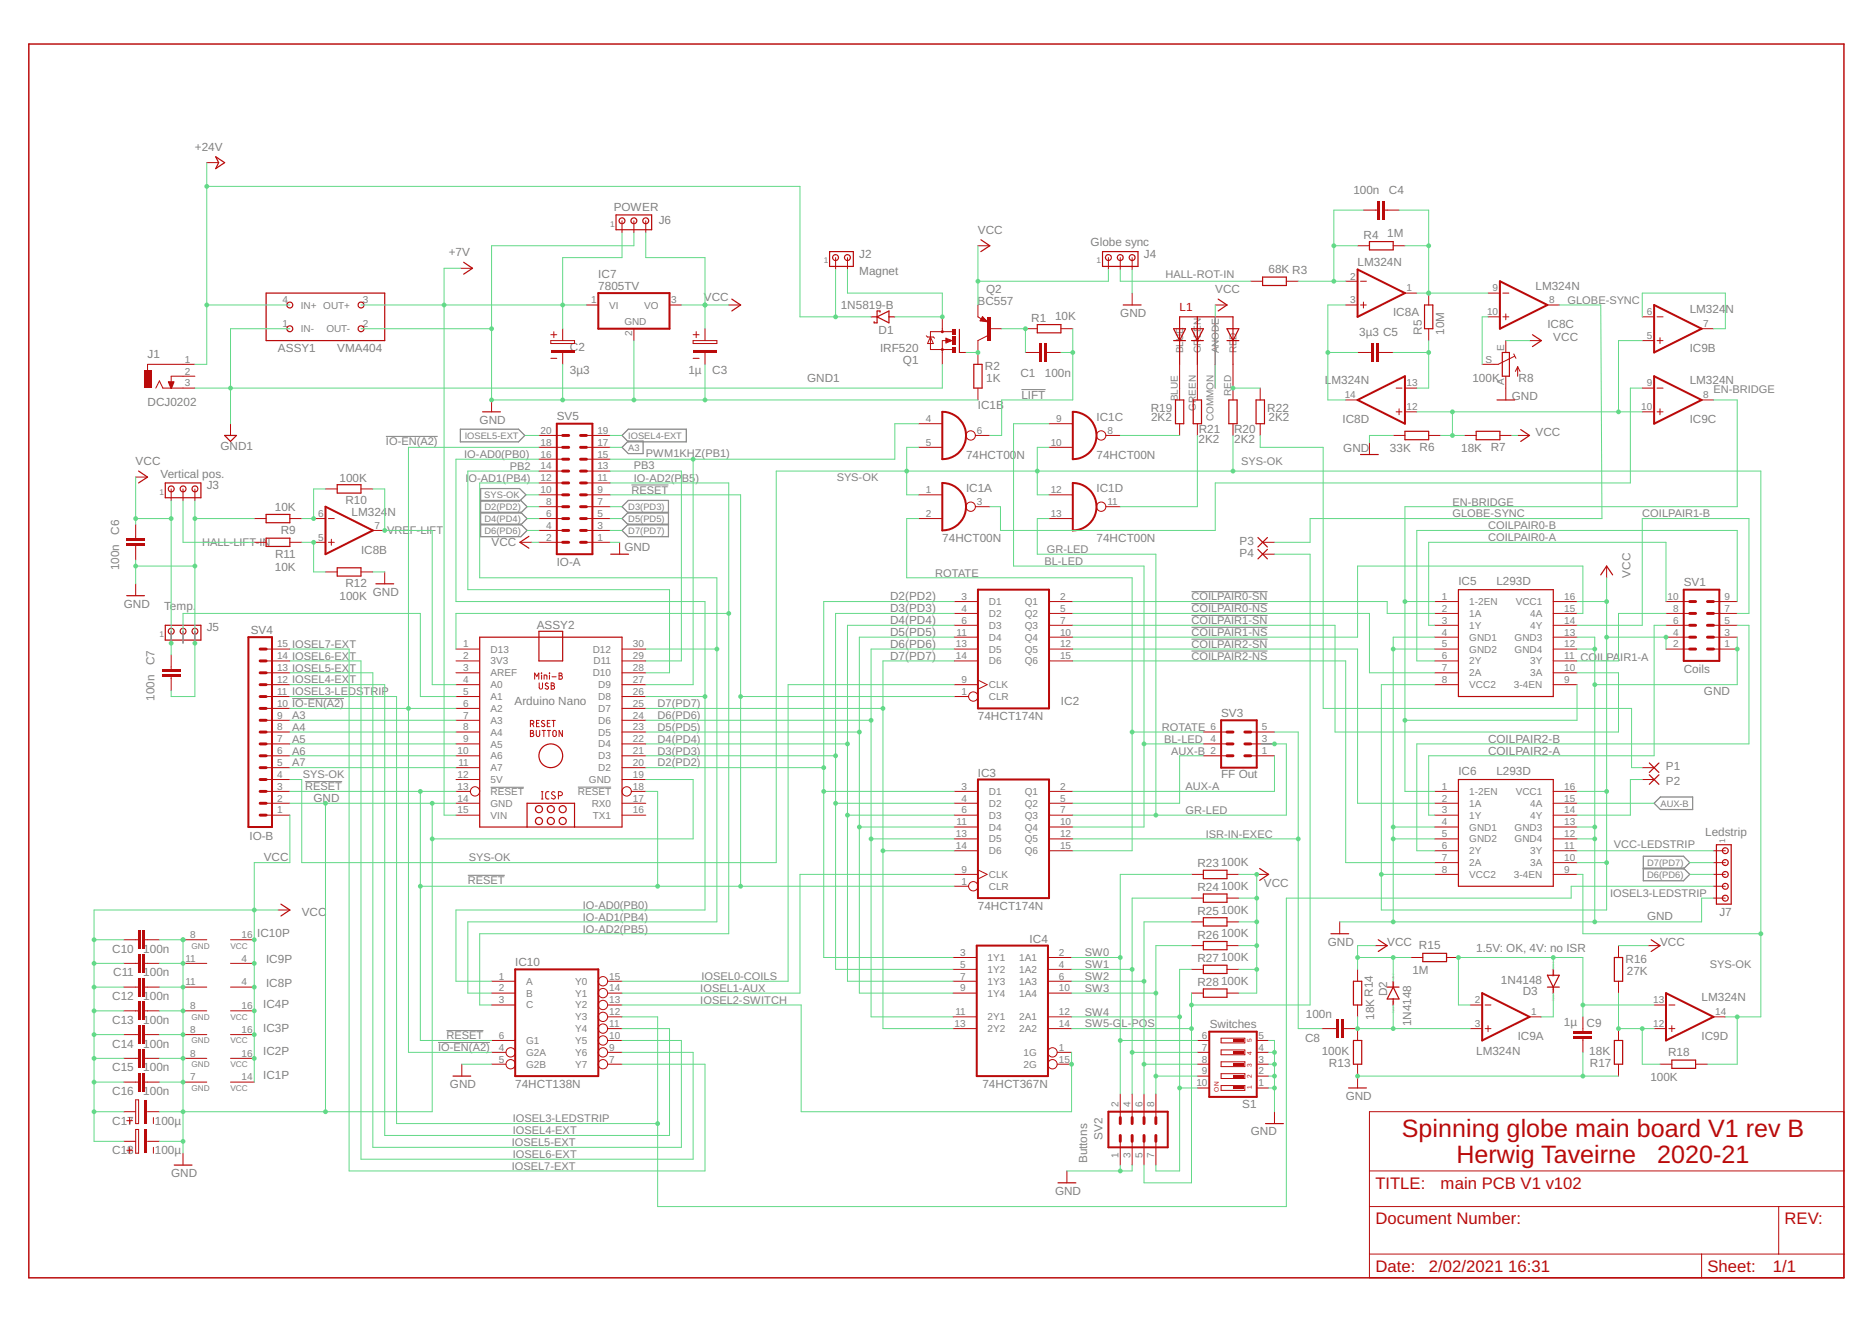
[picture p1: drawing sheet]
<svg xmlns="http://www.w3.org/2000/svg" width="297mm" height="210mm" viewBox="0 0 297 210" stroke-linecap="round" stroke-linejoin="round" font-family="sans-serif">
<defs><g id="words">
<g font-size="4" fill="#ba0a0a">
<text x="222.4" y="180.3">Spinning globe main board V1 rev B</text>
<text x="231.1" y="184.6">Herwig Taveirne</text>
<text x="262.9" y="184.6">2020-21</text>
</g>
<g font-size="2.6" fill="#ba0a0a">
<text x="218.2" y="188.6">TITLE:</text>
<text x="228.6" y="188.6">main PCB V1 v102</text>
<text x="218.2" y="194.3">Document Number:</text>
<text x="283.2" y="194.3">REV:</text>
<text x="218.2" y="201.8">Date:</text>
<text x="226.7" y="201.8">2/02/2021</text>
<text x="239.3" y="201.8">16:31</text>
<text x="270.9" y="201.8">Sheet:</text>
<text x="281.3" y="201.8">1/1</text>
</g>
<g font-size="1.9" fill="#808080">
<text x="30.9" y="23.9">+24V</text>
<text x="97.4" y="33.5">POWER</text>
<text x="104.5" y="35.6">J6</text>
<text x="214.7" y="30.7">100n</text>
<text x="220.4" y="30.7">C4</text>
<text x="71.2" y="40.7">+7V</text>
<text x="136.3" y="40.9">J2</text>
<text x="155.2" y="37.1">VCC</text>
<text x="173.1" y="39">Globe sync</text>
<text x="181.5" y="40.9">J4</text>
<text x="216.3" y="37.9">R4</text>
<text x="220.1" y="37.7">1M</text>
<text x="94.9" y="46">7805TV</text>
<text x="94.9" y="44.2">IC7</text>
<text x="111.7" y="47.8">VCC</text>
<text x="136.3" y="43.7">Magnet</text>
<text x="156.5" y="46.5">Q2</text>
<text x="192.8" y="46.5">VCC</text>
<text x="201.3" y="43.3">68K R3</text>
<text x="215.4" y="42.2">LM324N</text>
<text x="243.6" y="45.9">LM324N</text>
<text x="133.4" y="49">1N5819-B</text>
<text x="139.4" y="53">D1</text>
<text x="155.1" y="48.4">BC557</text>
<text x="163.6" y="51">R1</text>
<text x="167.4" y="50.8">10K</text>
<text x="177.8" y="50.3">GND</text>
<text x="215.7" y="53.3">3µ3 C5</text>
<text x="221.1" y="50.2">IC8A</text>
<text x="225.6" y="53.1" transform="rotate(-90 225.6 53.1)">R5</text>
<text x="229.1" y="53.1" transform="rotate(-90 229.1 53.1)">10M</text>
<text x="245.5" y="52.1">IC8C</text>
<text x="268.1" y="49.7">LM324</text>
<text x="273.8" y="49.7">N</text>
<text x="23.4" y="56.9">J1</text>
<text x="44.1" y="55.9">ASSY1</text>
<text x="53.5" y="55.9">VMA404</text>
<text x="90.4" y="59.4">3µ3</text>
<text x="90.4" y="55.6">C2</text>
<text x="109.2" y="59.4">1µ</text>
<text x="113" y="59.4">C3</text>
<text x="139.6" y="55.9">IRF520</text>
<text x="143.3" y="57.8">Q1</text>
<text x="156.3" y="58.7">R2</text>
<text x="161.9" y="59.9">C1</text>
<text x="165.8" y="59.9">100n</text>
<text x="246.5" y="54">VCC</text>
<text x="268.1" y="55.8">IC9B</text>
<text x="23.4" y="64.4">DCJ0202</text>
<text x="128.1" y="60.6">GND1</text>
<text x="155.2" y="64.9">IC1B</text>
<text x="156.5" y="60.6">1K</text>
<text x="162.1" y="63.3">LIFT</text>
<text x="182.6" y="65.3">R19</text>
<text x="201.1" y="65.3">R22</text>
<text x="210.2" y="61">LM324N</text>
<text x="233.6" y="60.6">100K</text>
<text x="239.9" y="63.5">GND</text>
<text x="241" y="60.6">R8</text>
<text x="268.1" y="61">LM324N</text>
<text x="35" y="71.4">GND1</text>
<text x="76.1" y="67.2">GND</text>
<text x="88.3" y="66.7">SV5</text>
<text x="174" y="66.7">IC1C</text>
<text x="182.7" y="66.8">2K2</text>
<text x="190.2" y="70.2">2K2</text>
<text x="190.2" y="68.7">R21</text>
<text x="195.8" y="68.7">R20</text>
<text x="195.8" y="70.2">2K2</text>
<text x="201.3" y="66.8">2K2</text>
<text x="213" y="67.1">IC8D</text>
<text x="213.1" y="71.7">GND</text>
<text x="220.6" y="71.7">33K</text>
<text x="225.3" y="71.5">R6</text>
<text x="231.8" y="71.7">18K</text>
<text x="236.5" y="71.5">R7</text>
<text x="243.6" y="69.1">VCC</text>
<text x="268.1" y="67.1">IC9C</text>
<text x="21.5" y="73.8">VCC</text>
<text x="25.5" y="75.9">Vertical pos.</text>
<text x="32.8" y="77.6">J3</text>
<text x="53.9" y="76.4">100K</text>
<text x="153.3" y="72.9">74HCT00</text>
<text x="161.3" y="72.9">N</text>
<text x="174" y="72.9">74HCT00N</text>
<text x="43.6" y="81.1">10K</text>
<text x="54.8" y="80">R10</text>
<text x="55.8" y="81.9">LM324</text>
<text x="61.5" y="81.9">N</text>
<text x="153.3" y="78">IC1A</text>
<text x="174" y="78">IC1D</text>
<text x="18.9" y="84.8" transform="rotate(-90 18.9 84.8)">C6</text>
<text x="43.7" y="88.5">R11</text>
<text x="44.5" y="84.7">R9</text>
<text x="57.3" y="87.8">IC8B</text>
<text x="78" y="86.6">VCC</text>
<text x="88.3" y="89.8">IO-A</text>
<text x="99.1" y="87.4">GND</text>
<text x="149.5" y="86">74HCT00N</text>
<text x="174" y="86">74HCT00N</text>
<text x="196.7" y="86.5">P3</text>
<text x="196.7" y="88.4">P4</text>
<text x="18.9" y="90.5" transform="rotate(-90 18.9 90.5)">100n</text>
<text x="43.6" y="90.5">10K</text>
<text x="53.9" y="95.3">100K</text>
<text x="54.8" y="93.2">R12</text>
<text x="59.2" y="94.5">GND</text>
<text x="141.2" y="95.3">D2(PD2)</text>
<text x="231.4" y="92.8">IC5</text>
<text x="237.4" y="92.8">L293D</text>
<text x="258.7" y="91.7" transform="rotate(-90 258.7 91.7)">VCC</text>
<text x="267.2" y="93">SV1</text>
<text x="19.6" y="96.4">GND</text>
<text x="26" y="96.8">Temp.</text>
<text x="32.8" y="100.2">J5</text>
<text x="39.8" y="100.5">SV4</text>
<text x="85.2" y="99.8">ASSY2</text>
<text x="141.2" y="97.1">D3(PD3)</text>
<text x="141.2" y="99">D4(PD4)</text>
<text x="141.2" y="100.9">D5(PD5)</text>
<text x="24.5" y="105.5" transform="rotate(-90 24.5 105.5)">C7</text>
<text x="141.2" y="102.8">D6(PD6)</text>
<text x="141.2" y="104.7">D7(PD7)</text>
<text x="267.2" y="106.7">Coils</text>
<text x="24.5" y="111.2" transform="rotate(-90 24.5 111.2)">100n</text>
<text x="81.6" y="111.8">Arduino Nano</text>
<text x="168.3" y="111.9">IC2</text>
<text x="193.8" y="113.7">SV3</text>
<text x="270.4" y="110.3">GND</text>
<text x="155.2" y="114.3">74HCT174N</text>
<text x="236.1" y="119.7">COILPAIR2-A</text>
<text x="236.1" y="117.8">COILPAIR2-B</text>
<text x="155.2" y="123.2">IC3</text>
<text x="193.8" y="123.5">FF Out</text>
<text x="231.4" y="122.9">IC6</text>
<text x="237.4" y="122.9">L293D</text>
<text x="264.3" y="122.1">P1</text>
<text x="264.3" y="124.5">P2</text>
<text x="49.8" y="127.3">GND</text>
<text x="39.6" y="133.3">IO-B</text>
<text x="41.8" y="136.7">VCC</text>
<text x="190" y="137.6">R23</text>
<text x="193.8" y="137.4">100K</text>
<text x="270.6" y="132.7">Ledstrip</text>
<text x="190" y="141.4">R24</text>
<text x="193.8" y="141.2">100K</text>
<text x="200.5" y="140.8">VCC</text>
<text x="40.8" y="148.6">IC10P</text>
<text x="47.9" y="145.3">VCC</text>
<text x="155.2" y="144.4">74HCT174N</text>
<text x="163.4" y="149.6">IC4</text>
<text x="190" y="145.2">R25</text>
<text x="190" y="148.9">R26</text>
<text x="193.8" y="144.9">100K</text>
<text x="193.8" y="148.7">100K</text>
<text x="261.3" y="145.9">GND</text>
<text x="272.8" y="145.3">J7</text>
<text x="17.8" y="151.2">C10</text>
<text x="18" y="154.9">C11</text>
<text x="22.7" y="151.2">100n</text>
<text x="22.7" y="154.9">100n</text>
<text x="42.2" y="152.9">IC9P</text>
<text x="81.8" y="153.3">IC10</text>
<text x="190" y="152.7">R27</text>
<text x="193.8" y="152.5">100K</text>
<text x="210.7" y="150">GND</text>
<text x="220.1" y="150">VCC</text>
<text x="224.1" y="154.5">1M</text>
<text x="225.2" y="150.6">R15</text>
<text x="234.2" y="151">1.5V: OK, 4V: no ISR</text>
<text x="257.9" y="152.9">R16</text>
<text x="258.1" y="154.7">27K</text>
<text x="263.4" y="150">VCC</text>
<text x="17.8" y="158.7">C12</text>
<text x="22.7" y="158.7">100n</text>
<text x="41.8" y="159.9">IC4P</text>
<text x="42.2" y="156.6">IC8P</text>
<text x="190" y="156.4">R28</text>
<text x="193.8" y="156.2">100K</text>
<text x="207.2" y="161.5">100n</text>
<text x="218" y="161.8" transform="rotate(-90 218 161.8)">18K R14</text>
<text x="220.1" y="158.1" transform="rotate(-90 220.1 158.1)">D2</text>
<text x="238.2" y="156">1N4148</text>
<text x="241.6" y="157.9">D3</text>
<text x="270" y="158.9">LM324N</text>
<text x="17.8" y="166.2">C14</text>
<text x="17.8" y="162.4">C13</text>
<text x="22.7" y="166.2">100n</text>
<text x="22.7" y="162.4">100n</text>
<text x="41.8" y="167.4">IC2P</text>
<text x="41.8" y="163.7">IC3P</text>
<text x="192" y="163.1">Switches</text>
<text x="207.1" y="165.3">C8</text>
<text x="209.7" y="167.3">100K</text>
<text x="223.9" y="162.8" transform="rotate(-90 223.9 162.8)">1N4148</text>
<text x="234.2" y="167.3">LM324N</text>
<text x="240.8" y="165">IC9A</text>
<text x="248.2" y="162.7">1µ</text>
<text x="251.7" y="162.9">C9</text>
<text x="252.2" y="167.3">18K</text>
<text x="264.7" y="167.5">R18</text>
<text x="270" y="165">IC9D</text>
<text x="17.8" y="170">C15</text>
<text x="17.8" y="173.7">C16</text>
<text x="22.7" y="170">100n</text>
<text x="22.7" y="173.7">100n</text>
<text x="41.8" y="171.2">IC1P</text>
<text x="71.4" y="172.6">GND</text>
<text x="81.8" y="172.6">74HCT138N</text>
<text x="155.9" y="172.6">74HCT367N</text>
<text x="210.9" y="169.2">R13</text>
<text x="252.3" y="169.2">R17</text>
<text x="261.9" y="171.5">100K</text>
<text x="17.8" y="178.4">C17</text>
<text x="24.6" y="178.4">100µ</text>
<text x="197.1" y="175.8">S1</text>
<text x="213.5" y="174.5">GND</text>
<text x="17.8" y="183.1">C18</text>
<text x="24.6" y="183.1">100µ</text>
<text x="172.5" y="184.6" transform="rotate(-90 172.5 184.6)">Buttons</text>
<text x="174.9" y="180.9" transform="rotate(-90 174.9 180.9)">SV2</text>
<text x="198.5" y="180.1">GND</text>
<text x="27.2" y="186.7">GND</text>
<text x="167.4" y="189.6">GND</text>
</g>
<text font-size="1.9" fill="#ba0a0a" x="187.2" y="49.3">L1</text>
<g font-size="1.8" fill="#808080">
<text x="184.9" y="44.1">HALL-ROT-IN</text>
<text x="248.7" y="48.2">GLOBE-SYNC</text>
<text x="271.9" y="62.3">EN-BRIDGE</text>
<text x="61.2" y="70.6">IO-EN(A2)</text>
<text x="73.7" y="72.7">IO-AD0(PB0)</text>
<text x="73.9" y="76.4">I</text>
<text x="74.3" y="76.4">O-AD1(PB4)</text>
<text x="80.9" y="74.6">PB2</text>
<text x="100.6" y="76.4">IO-AD2(P</text>
<text x="100.6" y="74.4">PB3</text>
<text x="102.5" y="72.5">PWM1KHZ(PB1)</text>
<text x="108.2" y="76.4">B5</text>
<text x="110.3" y="76.4">)</text>
<text x="132.8" y="76.2">SYS-OK</text>
<text x="197" y="73.8">SYS-OK</text>
<text x="100.2" y="78.3">RESET</text>
<text x="230.5" y="80.2">EN-BRIDGE</text>
<text x="230.5" y="82.1">GLOBE-SYNC</text>
<text x="236.1" y="84">COILPAIR0-B</text>
<text x="260.6" y="82.1">COILPAIR1-B</text>
<text x="32.1" y="86.6">HALL-LIFT-IN</text>
<text x="61.4" y="84.7">VRE</text>
<text x="65" y="84.7">F-LIFT</text>
<text x="165.7" y="89.6">BL-LED</text>
<text x="166.1" y="87.7">GR-LED</text>
<text x="236.1" y="85.8">COILPAIR0-A</text>
<text x="148.4" y="91.5">ROTATE</text>
<text x="189.1" y="95.3">COILPAIR0-SN</text>
<text x="189.1" y="100.9">COILPAIR1-NS</text>
<text x="189.1" y="97.1">COILPAIR0-NS</text>
<text x="189.1" y="99">COILPAIR1-SN</text>
<text x="55.4" y="106.6">T</text>
<text x="55.4" y="104.7">T</text>
<text x="189.1" y="104.7">COILPAIR2-NS</text>
<text x="189.1" y="102.8">COILPAIR2-SN</text>
<text x="253.4" y="104.9">ILPA</text>
<text x="257.1" y="104.9">IR1-A</text>
<text x="55.4" y="108.4">T</text>
<text x="57.7" y="110.3">TRIP</text>
<text x="104.3" y="112.2">D7(PD7)</text>
<text x="46.4" y="114.1">A3</text>
<text x="46.4" y="116">A4</text>
<text x="46.4" y="117.8">A5</text>
<text x="46.4" y="119.7">A6</text>
<text x="104.3" y="119.7">D3(PD3)</text>
<text x="104.3" y="117.8">D4(PD4)</text>
<text x="104.3" y="114.1">D6(PD6)</text>
<text x="104.3" y="116">D5(PD5)</text>
<text x="184.3" y="116">ROTATE 6</text>
<text x="184.7" y="117.8">BL-LED</text>
<text x="185.9" y="119.7">AUX-B 2</text>
<text x="46.4" y="121.6">A7</text>
<text x="48.1" y="123.5">SYS-OK</text>
<text x="48.4" y="125.4">RESET</text>
<text x="104.3" y="121.6">D2(PD2)</text>
<text x="188.1" y="125.4">AUX-A</text>
<text x="188.1" y="129.1">GR-LED</text>
<text x="74.4" y="136.7">SYS-OK</text>
<text x="191.3" y="132.9">ISR-IN-EXEC</text>
<text x="256.1" y="134.6">VCC-LEDSTRIP</text>
<text x="74.2" y="140.2">RESET</text>
<text x="255.5" y="142.3">IOSEL3-LEDSTRIP</text>
<text x="92.5" y="148">IO-AD2(PB5)</text>
<text x="92.5" y="146.1">IO-AD1(PB4)</text>
<text x="92.5" y="144.2">IO-AD0(PB0)</text>
<text x="111.3" y="155.5">IOSEL0-COILS</text>
<text x="172.1" y="151.7">SW0</text>
<text x="172.1" y="153.6">SW1</text>
<text x="172.1" y="155.5">SW2</text>
<text x="271.3" y="153.6">SYS-OK</text>
<text x="111.1" y="159.3">IOSEL2-SWITCH</text>
<text x="111.1" y="157.4">IOSEL1-AUX</text>
<text x="172.1" y="157.4">SW3</text>
<text x="172.1" y="161.1">SW4</text>
<text x="69.5" y="166.8">IO-EN(A2)</text>
<text x="70.8" y="164.9">RESET</text>
<text x="172.1" y="163">SW5-G</text>
<text x="178" y="163">L-POS</text>
<text x="81.4" y="178.1">IOSEL3-LEDSTRIP</text>
<text x="81.4" y="180">IOSEL4-EXT</text>
<text x="81.2" y="181.8">IOSEL5-EXT</text>
<text x="81.2" y="185.6">IOSEL7-EXT</text>
<text x="81.4" y="183.7">IOSEL6-EXT</text>
</g>
<g font-size="1.6" fill="#808080">
<text x="214.3" y="44.4">2</text>
<text x="223.2" y="46.2">1</text>
<text x="236.8" y="46.2">9</text>
<text x="44.8" y="48.1">4</text>
<text x="44.8" y="51.9">1</text>
<text x="47.7" y="49">IN+ OUT+</text>
<text x="47.7" y="52.7">IN-</text>
<text x="51.8" y="52.7">OUT-</text>
<text x="57.5" y="48.1">3</text>
<text x="57.5" y="51.9">2</text>
<text x="93.8" y="48.1">1</text>
<text x="96.7" y="49">VI</text>
<text x="99.1" y="51.6">GND</text>
<text x="100.3" y="53.3" transform="rotate(-90 100.3 53.3)">2</text>
<text x="102.2" y="49">VO</text>
<text x="106.5" y="48.1">3</text>
<text x="214.3" y="48.1">3</text>
<text x="236" y="50">10</text>
<text x="245.8" y="48.1">8</text>
<text x="261.3" y="50">6</text>
<text x="261.3" y="53.8">5</text>
<text x="270.3" y="51.9">7</text>
<text x="29.3" y="57.5">1</text>
<text x="29.3" y="59.4">2</text>
<text x="187.7" y="56.1" transform="rotate(-90 187.7 56.1)">BLUE</text>
<text x="190.6" y="56.1" transform="rotate(-90 190.6 56.1)">GREEN</text>
<text x="193.4" y="56.1" transform="rotate(-90 193.4 56.1)">ANODE</text>
<text x="196.2" y="56.1" transform="rotate(-90 196.2 56.1)">RED</text>
<text x="235.7" y="57.5">S</text>
<text x="238.7" y="55.7" transform="rotate(-90 238.7 55.7)">E</text>
<text x="29.3" y="61.3">3</text>
<text x="186.9" y="63.7" transform="rotate(-90 186.9 63.7)">BLUE</text>
<text x="189.7" y="65.2" transform="rotate(-90 189.7 65.2)">GREEN</text>
<text x="195.4" y="62.9" transform="rotate(-90 195.4 62.9)">RED</text>
<text x="213.4" y="63.2">14</text>
<text x="223.2" y="61.3">13</text>
<text x="223.2" y="65.1">12</text>
<text x="238.7" y="61" transform="rotate(-90 238.7 61)">A</text>
<text x="260.4" y="65.1">10</text>
<text x="261.3" y="61.3">9</text>
<text x="270.3" y="63.2">8</text>
<text x="85.8" y="70.7">18</text>
<text x="85.8" y="68.8">20</text>
<text x="94.8" y="70.7">17</text>
<text x="94.8" y="68.8">19</text>
<text x="146.9" y="67">4</text>
<text x="146.9" y="70.7">5</text>
<text x="155" y="68.8">6</text>
<text x="166.7" y="70.7">10</text>
<text x="167.6" y="67">9</text>
<text x="175.7" y="68.8">8</text>
<text x="192.6" y="66.9" transform="rotate(-90 192.6 66.9)">COMMON</text>
<text x="85.8" y="76.4">12</text>
<text x="85.8" y="74.5">14</text>
<text x="85.8" y="72.6">16</text>
<text x="94.8" y="76.4">11</text>
<text x="94.8" y="74.5">13</text>
<text x="94.8" y="72.6">15</text>
<text x="50.5" y="82">6</text>
<text x="59.4" y="83.9">7</text>
<text x="85.8" y="78.2">10</text>
<text x="86.7" y="83.9">4</text>
<text x="86.7" y="82">6</text>
<text x="86.7" y="80.1">8</text>
<text x="94.8" y="83.9">3</text>
<text x="94.8" y="82">5</text>
<text x="94.8" y="80.1">7</text>
<text x="94.8" y="78.2">9</text>
<text x="146.9" y="78.2">1</text>
<text x="146.9" y="82">2</text>
<text x="155" y="80.1">3</text>
<text x="166.7" y="78.2">12</text>
<text x="166.7" y="82">13</text>
<text x="175.7" y="80.1">11</text>
<text x="50.5" y="85.8">5</text>
<text x="86.7" y="85.8">2</text>
<text x="94.8" y="85.8">1</text>
<text x="152.5" y="95.2">3</text>
<text x="168.2" y="95.2">2</text>
<text x="228.8" y="95.2">1</text>
<text x="248.2" y="95.2">16</text>
<text x="264.6" y="95.2">10</text>
<text x="273.6" y="95.2">9</text>
<text x="151.8" y="100.8">11</text>
<text x="152.5" y="97.1">4</text>
<text x="152.5" y="98.9">6</text>
<text x="156.9" y="96">D1</text>
<text x="156.9" y="97.9">D2</text>
<text x="156.9" y="99.8">D3</text>
<text x="156.9" y="101.7">D4</text>
<text x="162.6" y="96">Q1</text>
<text x="162.6" y="97.9">Q2</text>
<text x="162.6" y="99.8">Q3</text>
<text x="162.6" y="101.7">Q4</text>
<text x="168.2" y="97.1">5</text>
<text x="168.2" y="98.9">7</text>
<text x="168.2" y="100.8">10</text>
<text x="228.8" y="97.1">2</text>
<text x="228.8" y="98.9">3</text>
<text x="228.8" y="100.8">4</text>
<text x="233.1" y="96">1-2EN</text>
<text x="233.1" y="97.9">1A</text>
<text x="233.1" y="99.8">1Y</text>
<text x="233.1" y="101.7">GND1</text>
<text x="240.3" y="101.7">GND3</text>
<text x="240.5" y="96">VCC1</text>
<text x="242.8" y="97.9">4A</text>
<text x="242.8" y="99.8">4Y</text>
<text x="248.2" y="97.1">15</text>
<text x="248.2" y="98.9">14</text>
<text x="248.2" y="100.8">13</text>
<text x="265.5" y="100.8">4</text>
<text x="265.5" y="98.9">6</text>
<text x="265.5" y="97.1">8</text>
<text x="273.6" y="100.8">3</text>
<text x="273.6" y="98.9">5</text>
<text x="273.6" y="97.1">7</text>
<text x="44" y="106.5">13 IOSEL5-EX</text>
<text x="44" y="104.6">14 IOSEL6-EX</text>
<text x="44" y="102.7">15 IOSEL7-EXT</text>
<text x="73.5" y="102.7">1</text>
<text x="73.5" y="104.6">2</text>
<text x="73.5" y="106.5">3</text>
<text x="77.8" y="103.5">D13</text>
<text x="77.8" y="105.4">3V3</text>
<text x="77.8" y="107.3">AREF</text>
<text x="94" y="107.3">D10</text>
<text x="94" y="103.5">D12</text>
<text x="94.2" y="105.4">D11</text>
<text x="100.4" y="106.5">28</text>
<text x="100.4" y="104.6">29</text>
<text x="100.4" y="102.7">30</text>
<text x="151.7" y="102.7">13</text>
<text x="151.7" y="104.6">14</text>
<text x="156.9" y="103.5">D5</text>
<text x="156.9" y="105.4">D6</text>
<text x="162.6" y="103.5">Q5</text>
<text x="162.6" y="105.4">Q6</text>
<text x="168.2" y="102.7">12</text>
<text x="168.2" y="104.6">15</text>
<text x="228.8" y="102.7">5</text>
<text x="228.8" y="104.6">6</text>
<text x="228.8" y="106.5">7</text>
<text x="233.1" y="103.5">GND2</text>
<text x="233.1" y="105.4">2Y</text>
<text x="233.1" y="107.3">2A</text>
<text x="240.3" y="103.5">GND4</text>
<text x="242.8" y="107.3">3A</text>
<text x="242.8" y="105.4">3Y</text>
<text x="248.2" y="102.7">12</text>
<text x="248.2" y="104.6">11 CO</text>
<text x="248.2" y="106.5">10</text>
<text x="265.5" y="102.7">2</text>
<text x="273.6" y="102.7">1</text>
<text x="44" y="112.1">10 IO-EN(A2)</text>
<text x="44" y="110.2">11 IOSEL3-LEDS</text>
<text x="44" y="108.4">12 IOSEL4-EX</text>
<text x="73.5" y="108.4">4</text>
<text x="73.5" y="110.2">5</text>
<text x="73.5" y="112.1">6</text>
<text x="77.8" y="109.2">A0</text>
<text x="77.8" y="111.1">A1</text>
<text x="77.8" y="113">A2</text>
<text x="94.9" y="112.9">D7</text>
<text x="94.9" y="111.1">D8</text>
<text x="94.9" y="109.2">D9</text>
<text x="100.4" y="112.1">25</text>
<text x="100.4" y="110.2">26</text>
<text x="100.4" y="108.4">27</text>
<text x="152.5" y="110.2">1</text>
<text x="152.5" y="108.4">9</text>
<text x="156.9" y="111.1">CLR</text>
<text x="156.9" y="109.2">CLK</text>
<text x="228.8" y="108.4">8</text>
<text x="233.1" y="109.2">VCC2</text>
<text x="240.2" y="109.2">3-4EN</text>
<text x="248.2" y="108.4">9</text>
<text x="44" y="119.7">6</text>
<text x="44" y="117.8">7</text>
<text x="44" y="115.9">8</text>
<text x="44" y="114">9</text>
<text x="72.6" y="119.7">10</text>
<text x="73.5" y="114">7</text>
<text x="73.5" y="115.9">8</text>
<text x="73.5" y="117.8">9</text>
<text x="77.8" y="114.8">A3</text>
<text x="77.8" y="116.7">A4</text>
<text x="77.8" y="118.6">A5</text>
<text x="94.9" y="118.6">D4</text>
<text x="94.9" y="116.7">D5</text>
<text x="94.9" y="114.8">D6</text>
<text x="100.4" y="119.7">21</text>
<text x="100.4" y="117.8">22</text>
<text x="100.4" y="115.9">23</text>
<text x="100.4" y="114">24</text>
<text x="192.1" y="117.8">4</text>
<text x="200.2" y="119.7">1</text>
<text x="200.2" y="117.8">3</text>
<text x="200.2" y="115.9">5</text>
<text x="44" y="125.3">3</text>
<text x="44" y="123.4">4</text>
<text x="44" y="121.5">5</text>
<text x="72.6" y="123.4">12</text>
<text x="72.6" y="125.3">13</text>
<text x="72.7" y="121.5">11</text>
<text x="77.8" y="120.5">A6</text>
<text x="77.8" y="122.4">A7</text>
<text x="77.8" y="124.2">5V</text>
<text x="93.5" y="124.2">GND</text>
<text x="94.9" y="122.4">D2</text>
<text x="94.9" y="120.5">D3</text>
<text x="100.4" y="125.3">18</text>
<text x="100.4" y="123.4">19</text>
<text x="100.4" y="121.5">20</text>
<text x="152.5" y="125.3">3</text>
<text x="168.2" y="125.3">2</text>
<text x="228.8" y="125.3">1</text>
<text x="248.2" y="125.3">16</text>
<text x="44" y="129.1">1</text>
<text x="44" y="127.2">2</text>
<text x="72.6" y="127.2">14</text>
<text x="72.6" y="129.1">15</text>
<text x="77.8" y="126.1">RESET</text>
<text x="77.8" y="128">GND</text>
<text x="77.8" y="129.9">VIN</text>
<text x="91.7" y="126.1">RESET</text>
<text x="93.9" y="128">RX0</text>
<text x="94.1" y="129.9">TX1</text>
<text x="100.4" y="129.1">16</text>
<text x="100.4" y="127.2">17</text>
<text x="151.8" y="130.9">11</text>
<text x="152.5" y="127.2">4</text>
<text x="152.5" y="129.1">6</text>
<text x="156.9" y="126.1">D1</text>
<text x="156.9" y="128">D2</text>
<text x="156.9" y="129.9">D3</text>
<text x="156.9" y="131.8">D4</text>
<text x="162.6" y="126.1">Q1</text>
<text x="162.6" y="128">Q2</text>
<text x="162.6" y="129.9">Q3</text>
<text x="162.6" y="131.8">Q4</text>
<text x="168.2" y="127.2">5</text>
<text x="168.2" y="129.1">7</text>
<text x="168.2" y="130.9">10</text>
<text x="228.8" y="127.2">2</text>
<text x="228.8" y="129.1">3</text>
<text x="228.8" y="130.9">4</text>
<text x="233.1" y="126.1">1-2EN</text>
<text x="233.1" y="128">1A</text>
<text x="233.1" y="129.9">1Y</text>
<text x="233.1" y="131.8">GND1</text>
<text x="240.3" y="131.8">GND3</text>
<text x="240.5" y="126.1">VCC1</text>
<text x="242.8" y="128">4A</text>
<text x="242.8" y="129.9">4Y</text>
<text x="248.2" y="127.2">15</text>
<text x="248.2" y="129.1">14</text>
<text x="248.2" y="130.9">13</text>
<text x="151.7" y="132.8">13</text>
<text x="151.7" y="134.7">14</text>
<text x="156.9" y="133.7">D5</text>
<text x="156.9" y="135.5">D6</text>
<text x="162.6" y="133.6">Q5</text>
<text x="162.6" y="135.5">Q6</text>
<text x="168.2" y="132.8">12</text>
<text x="168.2" y="134.7">15</text>
<text x="228.8" y="132.8">5</text>
<text x="228.8" y="134.7">6</text>
<text x="228.8" y="136.6">7</text>
<text x="233.1" y="133.7">GND2</text>
<text x="233.1" y="135.5">2Y</text>
<text x="233.1" y="137.4">2A</text>
<text x="240.3" y="133.6">GND4</text>
<text x="242.8" y="137.4">3A</text>
<text x="242.8" y="135.5">3Y</text>
<text x="248.2" y="132.8">12</text>
<text x="248.2" y="134.7">11</text>
<text x="248.2" y="136.6">10</text>
<text x="152.5" y="140.4">1</text>
<text x="152.5" y="138.5">9</text>
<text x="156.9" y="141.2">CLR</text>
<text x="156.9" y="139.3">CLK</text>
<text x="228.8" y="138.5">8</text>
<text x="233.1" y="139.3">VCC2</text>
<text x="240.2" y="139.3">3-4EN</text>
<text x="248.2" y="138.5">9</text>
<text x="30.2" y="148.8">8</text>
<text x="38.3" y="148.8">16</text>
<text x="29.4" y="152.6">11</text>
<text x="38.3" y="152.6">4</text>
<text x="79.1" y="155.4">1</text>
<text x="96.7" y="155.4">15</text>
<text x="152.4" y="151.6">3</text>
<text x="152.4" y="153.5">5</text>
<text x="152.4" y="155.4">7</text>
<text x="156.7" y="152.5">1Y1</text>
<text x="156.7" y="154.4">1Y2</text>
<text x="161.7" y="152.5">1A1</text>
<text x="161.7" y="154.4">1A2</text>
<text x="168" y="151.6">2</text>
<text x="168" y="153.5">4</text>
<text x="168" y="155.4">6</text>
<text x="29.4" y="156.4">11</text>
<text x="30.2" y="160.1">8</text>
<text x="38.3" y="160.1">16</text>
<text x="38.3" y="156.4">4</text>
<text x="79.1" y="157.3">2</text>
<text x="79.1" y="159.2">3</text>
<text x="83.5" y="156.2">A</text>
<text x="83.5" y="158.1">B</text>
<text x="83.5" y="160">C</text>
<text x="91.3" y="161.9">Y3</text>
<text x="91.3" y="160">Y2</text>
<text x="91.3" y="158.1">Y1</text>
<text x="91.3" y="156.2">Y0</text>
<text x="96.7" y="161.1">12</text>
<text x="96.7" y="159.2">13</text>
<text x="96.7" y="157.3">14</text>
<text x="151.6" y="161.1">11</text>
<text x="152.4" y="157.3">9</text>
<text x="156.7" y="156.2">1Y3</text>
<text x="156.7" y="158.1">1Y4</text>
<text x="156.7" y="161.9">2Y1</text>
<text x="161.7" y="156.2">1A3</text>
<text x="161.7" y="158.1">1A4</text>
<text x="161.7" y="161.9">2A1</text>
<text x="168" y="157.3">10</text>
<text x="168" y="161.1">12</text>
<text x="234" y="159.2">2</text>
<text x="243" y="161.1">1</text>
<text x="262.3" y="159.2">13</text>
<text x="272.1" y="161.1">14</text>
<text x="30.2" y="167.6">8</text>
<text x="30.2" y="163.9">8</text>
<text x="38.3" y="167.6">16</text>
<text x="38.3" y="163.9">16</text>
<text x="79.1" y="166.7">4</text>
<text x="79.1" y="164.8">6</text>
<text x="83.5" y="167.5">G2A</text>
<text x="83.5" y="165.7">G1</text>
<text x="91.3" y="167.5">Y6</text>
<text x="91.3" y="165.6">Y5</text>
<text x="91.3" y="163.8">Y4</text>
<text x="96.7" y="166.7">9</text>
<text x="96.7" y="164.8">10</text>
<text x="96.7" y="162.9">11</text>
<text x="151.5" y="162.9">13</text>
<text x="156.7" y="163.8">2Y2</text>
<text x="161.7" y="163.8">2A2</text>
<text x="162.4" y="167.5">1G</text>
<text x="168" y="166.7">1</text>
<text x="168" y="162.9">14</text>
<text x="190.7" y="164.8">6</text>
<text x="190.7" y="166.7">7</text>
<text x="199.7" y="166.7">4</text>
<text x="199.7" y="164.8">5</text>
<text x="234" y="162.9">3</text>
<text x="262.3" y="162.9">12</text>
<text x="30.2" y="171.4">7</text>
<text x="38.3" y="171.4">14</text>
<text x="79.1" y="168.6">5</text>
<text x="83.5" y="169.4">G2B</text>
<text x="91.3" y="169.4">Y7</text>
<text x="96.7" y="168.6">7</text>
<text x="162.4" y="169.4">2G</text>
<text x="168" y="168.6">15</text>
<text x="189.8" y="172.4">10</text>
<text x="190.7" y="168.6">8</text>
<text x="190.7" y="170.5">9</text>
<text x="199.7" y="172.4">1</text>
<text x="199.7" y="170.5">2</text>
<text x="199.7" y="168.6">3</text>
<text x="177.5" y="175.6" transform="rotate(-90 177.5 175.6)">2</text>
<text x="179.4" y="175.6" transform="rotate(-90 179.4 175.6)">4</text>
<text x="181.3" y="175.6" transform="rotate(-90 181.3 175.6)">6</text>
<text x="183.1" y="175.6" transform="rotate(-90 183.1 175.6)">8</text>
<text x="177.5" y="183.7" transform="rotate(-90 177.5 183.7)">1</text>
<text x="179.4" y="183.7" transform="rotate(-90 179.4 183.7)">3</text>
<text x="181.3" y="183.7" transform="rotate(-90 181.3 183.7)">5</text>
<text x="183.1" y="183.7" transform="rotate(-90 183.1 183.7)">7</text>
</g>
<g font-size="1.5" fill="#808080">
<text x="73.7" y="69.6">IOSEL5-EXT</text>
<text x="99.7" y="71.5">A3</text>
<text x="99.7" y="69.6">IOSEL4-EXT</text>
<text x="76.8" y="79">SYS-OK</text>
<text x="76.9" y="80.9">D2(PD2)</text>
<text x="76.9" y="82.8">D4(PD4)</text>
<text x="99.7" y="80.9">D3(PD3)</text>
<text x="99.7" y="82.8">D5(PD5)</text>
<text x="76.9" y="84.7">D6(PD6)</text>
<text x="99.7" y="84.7">D7(PD7)</text>
<text x="263.5" y="128">AUX-B</text>
<text x="261.3" y="137.4">D7(PD7)</text>
<text x="261.3" y="139.3">D6(PD6)</text>
</g>
<g font-size="1.3" fill="#808080">
<text x="96.8" y="36">1</text>
<text x="130.7" y="41.8">1</text>
<text x="174" y="41.8">1</text>
<text x="25.3" y="78.5">1</text>
<text x="25.3" y="101.1">1</text>
<text x="273.8" y="133.8" transform="rotate(-90 273.8 133.8)">1</text>
<text x="30.4" y="150.5">GND</text>
<text x="36.6" y="150.5">VCC</text>
<text x="30.4" y="161.8">GND</text>
<text x="36.6" y="161.8">VCC</text>
<text x="30.4" y="165.6">GND</text>
<text x="36.6" y="165.6">VCC</text>
<text x="30.4" y="173.1">GND</text>
<text x="30.4" y="169.3">GND</text>
<text x="36.6" y="173.1">VCC</text>
<text x="36.6" y="169.3">VCC</text>
</g>
<g font-size="1" fill="#ba0a0a">
<text x="198.7" y="167.3" transform="rotate(-90 198.7 167.3)">4</text>
<text x="198.7" y="165.4" transform="rotate(-90 198.7 165.4)">5</text>
<text x="193.4" y="173.2" transform="rotate(-90 193.4 173.2)">ON</text>
<text x="198.7" y="172.8" transform="rotate(-90 198.7 172.8)">1</text>
<text x="198.7" y="171.1" transform="rotate(-90 198.7 171.1)">2</text>
<text x="198.7" y="169.2" transform="rotate(-90 198.7 169.2)">3</text>
</g>
<g font-size=".4" fill="#ffba08">
<text x="246.6" y="155" transform="rotate(-90 246.6 155)">SpiceOrder 1</text>
<text x="221.2" y="160.7" transform="rotate(-90 221.2 160.7)">SpiceOrder 1</text>
<text x="221.2" y="156.9" transform="rotate(-90 221.2 156.9)">SpiceOrder 2</text>
<text x="246.6" y="158.8" transform="rotate(-90 246.6 158.8)">SpiceOrder 2</text>
</g>
</g></defs>
<g fill="none" stroke="#808080" stroke-width=".16">
<path d="M61.2 69.2h8.2M100.2 76.9h5.9M162.1 61.8h3.8M189.1 93.9h12M189.1 99.5h12M189.1 95.8h12M189.1 97.6h12M46.4 110.8h8.2M189.1 103.3h12M189.1 101.4h12M48.4 124h5.9M74.2 138.9h5.9"/>
<path d="M77.9 124.9h5.2M91.7 124.9h5.3M69.5 165.4h8.2M70.8 163.5h5.9"/>
</g>
<path d="M73 68.1h9.3l1 1-1 1h-9.3zM76.3 79.4h6.3l1 1-1 1h-6.3M76.3 79.5h6.1l1.1-1-1.1-1h-6.1v7.7h6.3l1-1-1-1h-6.3M98.7 69.1l1-1h9.2v2h-9.2zM98.7 71l1-1h2.3v2h-2.3zM76.3 81.3h6.3l1 1-1 1h-6.3M106.1 81.4h-6.4l-1-1 1-1h6.4v5.8h-6.4l-1-1 1-1h6.4M106.1 81.3h-6.4l-1 1 1 1h6.4M260.8 137.7h6.3l1 1-1 1h-6.3v-3.9h6.3l1 1.1-1 1h-6.3M262.5 127.4l1-1h5.1v2h-5.1z" fill="none" stroke="#808080" stroke-width=".19"/>
<path d="M149.5 76.6a3.8 3.8 0 0 1 3.8 3.8 3.8 3.8 0 0 1-3.8 3.8zM149.5 65.3a3.8 3.8 0 0 1 3.8 3.8 3.8 3.8 0 0 1-3.8 3.8zM170.2 65.3a3.8 3.8 0 0 1 3.8 3.8 3.8 3.8 0 0 1-3.8 3.8zM170.2 76.6a3.8 3.8 0 0 1 3.8 3.8 3.8 3.8 0 0 1-3.8 3.8z" fill="none" stroke="#ba0a0a" stroke-width=".32"/>
<g fill="none" stroke="#ba0a0a" stroke-width=".16">
<path d="M145.8 78.5h3.7M145.8 67.2h3.7M145.8 71h3.7M154.7 69.1h2.4M166.5 78.5h3.7M166.5 67.2h3.7M166.5 71h3.7M175.5 69.1h2.3M145.8 82.3h3.7M154.7 80.4h2.4M166.5 82.3h3.7M175.5 80.4h2.3"/>
<path d="M72.3 119.9h3.8M72.3 118h3.8M72.3 116.1h3.8M72.3 114.3h3.8M72.3 112.4h3.8M72.3 110.5h3.8M72.3 108.6h3.8M72.3 106.7h3.8M72.3 104.9h3.8M72.3 103h3.8M84.2 114.9l.4-.1 .1-.2-.1-.2-.4-.1v1M84.2 115.9l.4 .1v.2l-.2 .1 .3 .2-.1 .3-.4 .1z"/>
<path d="M84.2 116.3h.2M84.5 114.9l.2 .4M84.8 107.8v-1l.4 .5 .3-.5v1M85.1 115.9v.7l.2 .3 .3-.2v-.8M85.1 114.7h.4M85.6 108.4v.8l.2 .1 .3-.1v-.8M85.6 114.3h-.5v1h.5M85.9 106.8h.1M85.9 107.1v.7M86 115.9h.6M86.3 115.9v1M86.3 107.8v-.7l.5 .1v.6"/>
<path d="M86.4 114.4l-.3-.1-.2 .2 .4 .4 .1 .3-.2 .1-.3-.2M86.8 114.7h.4M86.8 115.9h.6M87 108.4h-.3l-.2 .2 .5 .4v.2l-.2 .1-.3-.1M87.1 115.9v1M87.2 106.8h.1M87.2 107.1v.7M87.3 114.3h-.5v1h.5M87.5 108.4l.4 .1v.2l-.2 .1 .2 .1 .1 .2-.3 .2h-.2zM87.5 108.8h.2M87.6 114.3h.5M87.6 107.4h.6"/>
<path d="M87.8 116l.3-.1 .1 .1v.7l-.1 .2-.3-.1-.1-.2zM87.8 114.3v1M88.7 106.8l.5 .1v.2l-.2 .1 .2 .2-.1 .3-.4 .1zM88.7 107.2h.3M89.2 115.9v1l-.5-1v1M98.7 119.9h3.8M98.7 118h3.8M98.7 116.1h3.8M98.7 114.3h3.8M98.7 112.4h3.8M98.7 110.5h3.8M98.7 108.6h3.8"/>
<path d="M98.7 106.7h3.8M98.7 104.9h3.8M98.7 103h3.8M72.3 129.3h3.8M72.3 127.4h3.8M72.3 125.6h2.3M72.3 123.7h3.8M72.3 121.8h3.8M85.9 126.8h.3M85.9 125.6h.3M86 125.6v1.2M87.1 125.6h-.4l-.1 .3v.7l.2 .1 .3 .1"/>
<path d="M88.1 125.7a.28 .28 0 0 0-.5 0 .28 .28 0 0 0 .1 .4l.3 .2a.29 .29 0 0 1 0 .4 .29 .29 0 0 1-.4 0l-.1-.1M88.6 126.2h.3a.32 .32 0 0 0 .4-.3 .32 .32 0 0 0-.4-.3h-.3v1.2M98.7 129.3h3.8M98.7 127.4h3.8M98.7 123.7h3.8M98.7 121.8h3.8M100.2 125.6h2.3"/>
<circle cx="154" cy="69.1" r=".74"/>
<circle cx="174.7" cy="69.1" r=".74"/>
<circle cx="154" cy="80.4" r=".74"/>
<circle cx="174.7" cy="80.4" r=".74"/>
<circle cx="75.4" cy="125.6" r=".74"/>
<circle cx="99.4" cy="125.6" r=".74"/>
</g>
<g fill="none" stroke="#ba0a0a" stroke-width=".19">
<path d="M76.1 101.1h22.6v30.1h-22.6zM85.5 100.2h3.8v4.7h-3.8zM83.6 131.2v-3.8h7.6v3.8"/>
<circle cx="87.4" cy="119.9" r="1.88"/>
</g>
<g fill="#ba0a0a">
<path d="M88.8 127.9a.66 .66 0 0 1 1 .1 .66 .66 0 0 1-.3 1 .66 .66 0 0 1-.9-.6h.2a.47 .47 0 0 1 .7-.4 .47 .47 0 0 1 .1 .8 .47 .47 0 0 1-.8-.3v-.1h-.2z" fill-rule="evenodd"/>
<path d="M86.9 129.8a.66 .66 0 0 1 1.1 .1 .66 .66 0 0 1-.4 1 .66 .66 0 0 1-.9-.6h.2a.47 .47 0 0 1 .7-.5 .47 .47 0 0 1 .1 .7 .47 .47 0 0 1-.7-.1l-.1-.1h-.2z" fill-rule="evenodd"/>
<path d="M85 129.8a.66 .66 0 0 1 1.1 .1 .66 .66 0 0 1-.4 1 .66 .66 0 0 1-.8-.6h.1a.47 .47 0 0 1 .7-.5 .47 .47 0 0 1 .2 .7 .47 .47 0 0 1-.8-.1l-.1-.1h-.1z" fill-rule="evenodd"/>
<path d="M88.8 129.8a.66 .66 0 0 1 1 .1 .66 .66 0 0 1-.3 1 .66 .66 0 0 1-.9-.6h.2a.47 .47 0 0 1 .7-.4 .47 .47 0 0 1 .1 .7 .47 .47 0 0 1-.8-.2v-.1h-.2z" fill-rule="evenodd"/>
<path d="M85 127.9a.66 .66 0 0 1 1.1 .1 .66 .66 0 0 1-.4 1 .66 .66 0 0 1-.8-.6h.1a.47 .47 0 0 1 .7-.5 .47 .47 0 0 1 .2 .8 .47 .47 0 0 1-.8-.2l-.1-.1h-.1z" fill-rule="evenodd"/>
<path d="M86.9 127.9a.66 .66 0 0 1 1.1 .1 .66 .66 0 0 1-.4 1 .66 .66 0 0 1-.9-.6h.2a.47 .47 0 0 1 .7-.5 .47 .47 0 0 1 .1 .8 .47 .47 0 0 1-.7-.2l-.1-.1h-.2z" fill-rule="evenodd"/>
</g>
<g fill="#ba0a0a">
<path d="M88.8 127.9l.4-.2 .5 .2 .2 .4v.4l-.4 .3h-.5l-.3-.4-.1-.2h.2l.1-.3 .5-.2 .3 .4-.1 .5h-.5l-.3-.4h-.2zM88.8 127.9l-.2 .5h.2l.3 .4h.5l.1-.5-.3-.4-.5 .2-.1 .3h-.2l.1 .2 .3 .4h.5l.4-.3v-.4l-.2-.4-.5-.2z"/>
<path d="M86.9 129.8l.4-.2 .5 .2 .3 .4-.1 .4-.4 .3h-.5l-.3-.4-.1-.2h.2l.2-.4 .4-.1 .4 .4-.2 .4-.5 .1-.3-.4h-.2zM86.9 129.8l-.2 .5h.2l.3 .4 .5-.1 .2-.4-.4-.4-.4 .1-.2 .4h-.2l.1 .2 .3 .4h.5l.4-.3 .1-.4-.3-.4-.5-.2z"/>
<path d="M85 129.8l.4-.2 .5 .2 .3 .4-.1 .4-.4 .3h-.5l-.3-.4v-.2h.1l.2-.4 .4-.1 .4 .4-.2 .4-.5 .1-.3-.4h-.1zM85 129.8l-.1 .5h.1l.3 .4 .5-.1 .2-.4-.4-.4-.4 .1-.2 .4h-.1v.2l.3 .4h.5l.4-.3 .1-.4-.3-.4-.5-.2z"/>
<path d="M88.8 129.8l.4-.2 .5 .2 .2 .4v.4l-.4 .3h-.5l-.3-.4-.1-.2h.2l.1-.4 .5-.1 .3 .4-.1 .4-.5 .1-.3-.4h-.2zM88.8 129.8l-.2 .5h.2l.3 .4 .5-.1 .1-.4-.3-.4-.5 .1-.1 .4h-.2l.1 .2 .3 .4h.5l.4-.3v-.4l-.2-.4-.5-.2z"/>
<path d="M85 127.9l.4-.2 .5 .2 .3 .4-.1 .4-.4 .3h-.5l-.3-.4v-.2h.1l.2-.3 .4-.2 .4 .4-.2 .5h-.5l-.3-.4h-.1zM85 127.9l-.1 .5h.1l.3 .4h.5l.2-.5-.4-.4-.4 .2-.2 .3h-.1v.2l.3 .4h.5l.4-.3 .1-.4-.3-.4-.5-.2z"/>
<path d="M86.9 127.9l.4-.2 .5 .2 .3 .4-.1 .4-.4 .3h-.5l-.3-.4-.1-.2h.2l.2-.3 .4-.2 .4 .4-.2 .5h-.5l-.3-.4h-.2zM86.9 127.9l-.2 .5h.2l.3 .4h.5l.2-.5-.4-.4-.4 .2-.2 .3h-.2l.1 .2 .3 .4h.5l.4-.3 .1-.4-.3-.4-.5-.2z"/>
</g>
<path d="M73.6 41.6l1.4 1-1.4 .9M231.4 93.6h15.1v16.9h-15.1zM254 91.2l.9-1.4 1 1.4M231.4 123.7h15.1v16.9h-15.1zM44.6 143.4l1.4 1-1.4 .9M211.2 148.1h2.8M27.6 184.8h2.9" fill="none" stroke="#ba0a0a" stroke-width=".19"/>
<g fill="none" stroke="#ba0a0a" stroke-width=".16">
<path d="M29 57.8h-5.6v.9M29 59.7h-1.8v1.9M73.1 42.6h1.9M24.7 61.6l.6-1.2 .5 1.2h3.2M151.4 95.4h3.8M151.4 97.3h3.8M151.4 99.2h3.8M166.5 95.4h3.7M166.5 97.3h3.7M166.5 99.2h3.7M227.6 95.4h3.8M227.6 97.3h3.8"/>
<path d="M227.6 99.2h3.8M246.5 95.4h3.7M246.5 97.3h3.7M246.5 99.2h3.7M254.9 89.8v1.9M264.4 95.4h3.7M264.4 97.3h3.7M264.4 99.2h3.7M271.9 95.4h3.8M271.9 97.3h3.8M271.9 99.2h3.8M151.4 110.5h2.3"/>
<path d="M151.4 108.6h3.8M151.4 101.1h3.8M151.4 103h3.8M151.4 104.9h3.8M155.2 107.9l1.4 .7-1.4 .7M166.5 101.1h3.7M166.5 103h3.7M166.5 104.9h3.7M227.6 108.6h3.8M227.6 101.1h3.8M227.6 103h3.8M227.6 104.9h3.8"/>
<path d="M227.6 106.7h3.8M246.5 108.6h3.7M246.5 101.1h3.7M246.5 103h3.7M246.5 104.9h3.7M246.5 106.7h3.7M264.4 101.1h3.7M264.4 103h3.7M271.9 101.1h3.8M271.9 103h3.8M151.4 125.6h3.8M151.4 127.4h3.8"/>
<path d="M151.4 129.3h3.8M151.4 138.7h3.8M151.4 131.2h3.8M151.4 133.1h3.8M151.4 135h3.8M155.2 138l1.4 .7-1.4 .8M166.5 125.6h3.7M166.5 127.4h3.7M166.5 129.3h3.7M166.5 131.2h3.7M166.5 133.1h3.7M166.5 135h3.7"/>
<path d="M227.6 125.6h3.8M227.6 127.4h3.8M227.6 129.3h3.8M227.6 138.7h3.8M227.6 131.2h3.8M227.6 133.1h3.8M227.6 135h3.8M227.6 136.9h3.8M246.5 125.6h3.7M246.5 127.4h3.7M246.5 129.3h3.7M246.5 138.7h3.7"/>
<path d="M246.5 131.2h3.7M246.5 133.1h3.7M246.5 135h3.7M246.5 136.9h3.7M44.1 144.4h1.9M151.2 151.9h3.8M151.2 153.8h3.8M151.2 155.7h3.8M151.2 157.6h3.8M151.4 140.6h2.3M166.3 151.9h3.7M166.3 153.8h3.7"/>
<path d="M166.3 155.7h3.7M166.3 157.6h3.7M212.6 146.3v1.8M29 171.7h3.8M29 167.9h3.8M29 164.1h3.8M29 160.4h3.8M36.6 171.7h3.7M36.6 167.9h3.7M36.6 164.1h3.7M36.6 160.4h3.7M151.2 161.3h3.8"/>
<path d="M151.2 163.2h3.8M166.3 161.3h3.7M166.3 163.2h3.7M167.7 167h2.3M167.7 168.8h2.3M29 183v1.8"/>
<circle cx="154.4" cy="110.5" r=".74"/>
<circle cx="154.4" cy="140.6" r=".74"/>
<circle cx="167" cy="168.8" r=".74"/>
<circle cx="167" cy="167" r=".74"/>
</g>
<path d="M155.2 93.6h11.3v18.8h-11.3zM267.2 93.6h5.6v11.3h-5.6zM155.2 123.7h11.3v18.8h-11.3zM155 150h11.3v20.7h-11.3z" fill="none" stroke="#ba0a0a" stroke-width=".32"/>
<path d="M268.1 99.2h.9M268.1 95.4h.9M268.1 97.3h.9M270.9 99.2h1M270.9 95.4h1M270.9 97.3h1M268.1 101.1h.9M268.1 103h.9M270.9 101.1h1M270.9 103h1" fill="none" stroke="#ba0a0a" stroke-width=".47"/>
<path d="M22.8 58.7h1.2v2.9h-1.2z" fill-rule="evenodd" fill="#ba0a0a"/>
<path d="M22.8 58.7h1.2v2.9h-1.2zM22.8 58.7v2.9h1.2v-2.9z" fill="#ba0a0a"/>
<path d="M32.8 25.8h1.9M29 57.8h1.9M29 59.7h1.9M147 53.3l.2 .2h.9l.2 .2M147.6 53.5l.5 1h-.9zM149.5 52.2v.4M150.1 53.7l.9 .3-.9 .4zM150.2 54h-.7v1.9M151 52.6h-3.4v2.9h3.4M152.2 55.9h1.1M29 61.6h1.9M36.6 67.2v1.9" fill="none" stroke="#ba0a0a" stroke-width=".16"/>
<path d="M26.7 60.6h.9l-.4 1z" fill-rule="evenodd" fill="#ba0a0a" stroke="#ba0a0a" stroke-width=".16"/>
<path d="M34.2 24.9l1.4 .9-1.4 1 .5-1zM152.2 52.3v3.6M35.6 69.1h1.9l-.9 .9z" fill="none" stroke="#ba0a0a" stroke-width=".19"/>
<path d="M150.2 53.8l.6 .2-.6 .2v-.2h.2" fill="none" stroke="#ba0a0a" stroke-width=".23"/>
<g fill="#ba0a0a">
<path d="M149.4 52.5h.3l.1 .1-.1 .2h-.3z" fill-rule="evenodd"/>
<path d="M151 55h.6v.9h-.6z" fill-rule="evenodd"/>
<path d="M151 52.2h.6v.9h-.6z" fill-rule="evenodd"/>
<path d="M151 53.4h.6v1.3h-.6z" fill-rule="evenodd"/>
<circle cx="149.5" cy="55.4" r=".24"/>
</g>
<g fill="#ba0a0a">
<path d="M149.3 55.4a.25 .25 0 0 1 .5 0 .25 .25 0 0 1-.5 0zM149.3 55.4a.25 .25 0 0 0 .5 0 .25 .25 0 0 0-.5 0z"/>
<path d="M149.4 52.5h.3l.1 .1-.1 .2h-.3zM149.4 52.5v.3h.3l.1-.2-.1-.1z"/>
<path d="M151 55h.6v.9h-.6zM151 55v.9h.6v-.9z"/>
<path d="M151 52.2h.6v.9h-.6zM151 52.2v.9h.6v-.9z"/>
<path d="M151 53.4h.6v1.3h-.6zM151 53.4v1.3h.6v-1.3z"/>
</g>
<path d="M149.5 50.3v1.9M149.5 55.9v1.9M155.2 50.3l.5 .3M155.9 50.2l.8 .9-1.2-.2zM156.7 53.3l-1.5 .7M78 63.5v1.8" fill="none" stroke="#ba0a0a" stroke-width=".16"/>
<path d="M155.9 50.7h.3l-.3-.1-.2 .2 .8 .1-.6-.5-.3 .4M76.6 65.3h2.8" fill="none" stroke="#ba0a0a" stroke-width=".19"/>
<path d="M156.7 50.3h.5v3.7h-.5z" fill-rule="evenodd" fill="#ba0a0a"/>
<path d="M156.7 50.3h.5v3.7h-.5zM156.7 50.3v3.7h.5v-3.7z" fill="#ba0a0a"/>
<path d="M155.2 39h1.9M155.2 48.4v1.9M155.2 54v3.8M157.1 52.2h1.8M162.7 52.2h1.9M164.6 55.9h.4M166.1 55.9h.4M168.3 52.2h1.9M155.2 61.6v1.9" fill="none" stroke="#ba0a0a" stroke-width=".16"/>
<path d="M155.6 38l1.5 1-1.5 .9M138.2 50.3h1M139.2 50.3l1.9-1v1.9zM139.6 49.5v-.2h-.4v1.9h-.5v-.2M141.1 50.3h.9M154.5 57.8h1.3v3.8h-1.3zM164.6 51.5h3.7v1.3h-3.7z" fill="none" stroke="#ba0a0a" stroke-width=".19"/>
<path d="M165.9 54.4v3" fill="none" stroke="#ba0a0a" stroke-width=".38"/>
<path d="M165.7 54.4h.4v3h-.4zM165.7 54.4v3h.4v-3z" fill="#ba0a0a"/>
<path d="M165.1 54.4v3" fill="none" stroke="#ba0a0a" stroke-width=".38"/>
<path d="M165 54.4h.3v3h-.3zM165 54.4v3h.3v-3z" fill="#ba0a0a"/>
<path d="M87.4 54h3.8v.5h-3.8zM87.4 53.1h.9M87.4 56.9h.9M87.9 52.6v1M89.3 52.2v1.8M89.3 55.9v1.9M93 48.4h1.9M100.6 52.2v1.8M106.2 48.4h1.9M162.7 55.9h1.9M166.5 55.9h1.8" fill="none" stroke="#ba0a0a" stroke-width=".16"/>
<path d="M94.9 46.5h11.3v5.7h-11.3z" fill="none" stroke="#ba0a0a" stroke-width=".32"/>
<path d="M87.4 55.5h3.8v.4h-3.8z" fill-rule="evenodd" fill="#ba0a0a"/>
<path d="M87.4 55.5h3.8v.4h-3.8zM87.4 55.5v.4h3.8v-.4z" fill="#ba0a0a"/>
<path d="M110 54h3.7v.5h-3.7zM110 53.1h.9M110 56.9h.9M110.5 52.6v1M111.9 52.2v1.8M111.9 55.9v1.9" fill="none" stroke="#ba0a0a" stroke-width=".16"/>
<path d="M110 55.5h3.7v.4h-3.7z" fill-rule="evenodd" fill="#ba0a0a"/>
<path d="M110 55.5h3.7l.1 .4h-3.8zM110 55.5v.4h3.7v-.4z" fill="#ba0a0a"/>
<path d="M174.9 39.9h5.7v2.4h-5.7zM116.1 47.5l1.4 .9-1.4 .9" fill="none" stroke="#ba0a0a" stroke-width=".19"/>
<g fill="none" stroke="#ba0a0a" stroke-width=".16">
<path d="M115.6 48.4h1.9M213.5 48.4h1.9M213.5 44.6h1.9M215.9 48.4h.9M215.9 44.6h.9M216.3 47.9v1M222.9 46.5h1.9M236.1 46.5h1.9M236.1 50.3h1.9M238.5 46.5h.9M238.5 50.3h.9M238.9 49.8v.9"/>
<path d="M245.5 48.4h1.9M260.6 50.3h1.9M260.6 54h1.9M262.9 50.3h1M262.9 54h1M263.4 53.6v.9M270 52.2h1.9M213.5 63.5h1.9M221.5 65.3h1M221.5 61.6h1M222 64.9v.9M222.9 65.3h1.9"/>
<path d="M222.9 61.6h1.9M260.6 65.3h1.9M260.6 61.6h1.9M262.9 65.3h1M262.9 61.6h1M263.4 64.9v.9M270 63.5h1.9M49.8 86h1.8M49.8 82.3h1.8M52.1 86h.9M52.1 82.3h.9M52.6 85.6v.9"/>
<path d="M59.2 84.2h1.8M233.3 159.4h1.9M235.6 159.4h1M262.5 159.4h1.9M264.8 159.4h1M233.3 163.2h1.9M235.6 163.2h1M236.1 162.7v1M242.7 161.3h1.9M262.5 163.2h1.9M264.8 163.2h1M265.3 162.7v1"/>
<path d="M271.9 161.3h1.9"/>
</g>
<path d="M215.4 42.8l7.5 3.7-7.5 3.8zM238 44.6l7.5 3.8-7.5 3.8zM262.5 48.4l7.5 3.8-7.5 3.7zM262.5 59.7l7.5 3.8-7.5 3.7zM215.4 63.5l7.5-3.8v7.5zM51.6 80.4l7.6 3.8-7.6 3.7zM235.2 157.6l7.5 3.7-7.5 3.8zM264.4 157.6l7.5 3.7-7.5 3.8z" fill="none" stroke="#ba0a0a" stroke-width=".32"/>
<g fill="#ba0a0a">
<path d="M175.5 40.4a.57 .57 0 0 1 .9 .2 .57 .57 0 0 1-.4 .8 .57 .57 0 0 1-.7-.5h.2a.38 .38 0 0 1 .5-.4 .38 .38 0 0 1 .2 .6 .38 .38 0 0 1-.7-.1v-.1h-.2z" fill-rule="evenodd"/>
<path d="M177.4 40.4a.57 .57 0 0 1 .9 .2 .57 .57 0 0 1-.4 .8 .57 .57 0 0 1-.7-.5h.2a.37 .37 0 0 1 .5-.4 .37 .37 0 0 1 .1 .6 .37 .37 0 0 1-.6-.1v-.1h-.2z" fill-rule="evenodd"/>
<path d="M179.3 40.4a.57 .57 0 0 1 .8 .2 .57 .57 0 0 1-.3 .8 .57 .57 0 0 1-.7-.5h.2a.37 .37 0 0 1 .4-.4 .37 .37 0 0 1 .2 .6 .37 .37 0 0 1-.6-.1v-.1h-.2z" fill-rule="evenodd"/>
</g>
<g fill="#ba0a0a">
<path d="M175.5 40.4l.4-.1 .4 .2 .1 .2-.1 .5-.4 .2-.4-.1-.2-.4h.2l.1-.3 .5-.1 .2 .3-.1 .3-.4 .1-.3-.3h-.2zM175.5 40.4l-.2 .5h.2l.1 .2 .5 .1 .2-.3-.2-.4-.5 .1-.1 .3h-.2l.2 .4 .4 .1 .4-.2 .1-.2-.1-.5-.4-.2z"/>
<path d="M177.4 40.4l.4-.1 .4 .2 .1 .2-.1 .5-.4 .2-.4-.1-.2-.4h.2l.1-.3 .4-.1 .2 .3-.2 .4h-.2l-.3-.3h-.2zM177.4 40.4l-.2 .5h.2l.1 .2 .4 .1 .2-.3-.2-.4-.4 .1-.1 .3h-.2l.2 .4 .4 .1 .4-.2 .1-.2-.1-.5-.4-.2z"/>
<path d="M179.3 40.4l.4-.1 .4 .2 .1 .2-.1 .5-.4 .2-.4-.1-.2-.4h.2l.2-.4h.3l.2 .4-.2 .3h-.3l-.2-.3h-.2zM179.3 40.4l-.2 .5h.2l.2 .3h.3l.2-.3-.2-.4h-.3l-.2 .4h-.2l.2 .4 .4 .1 .4-.2 .1-.2-.1-.5-.4-.2z"/>
</g>
<path d="M215.4 39h1.9M218.2 33.3h.4M219.7 33.3h.4M221.1 39h1.8M175.9 40.9v1.9M177.8 40.9v1.9M179.6 40.9v1.9M179.6 46.5v1.9M198.5 44.6h1.8M204.1 44.6h1.9" fill="none" stroke="#ba0a0a" stroke-width=".16"/>
<path d="M217.3 38.3h3.8v1.3h-3.8zM178.2 48.4h2.9M200.3 44h3.8v1.3h-3.8z" fill="none" stroke="#ba0a0a" stroke-width=".19"/>
<path d="M218.8 31.8v3" fill="none" stroke="#ba0a0a" stroke-width=".38"/>
<path d="M218.6 31.8h.4v3h-.4zM218.6 31.8v3h.4v-3z" fill="#ba0a0a"/>
<path d="M219.5 31.8v3" fill="none" stroke="#ba0a0a" stroke-width=".38"/>
<path d="M219.3 31.8h.4v3h-.4zM219.4 31.8v3h.3v-3z" fill="#ba0a0a"/>
<path d="M216.3 33.3h1.9M220.1 33.3h1.9M217.3 55.9h.4M218.8 55.9h.4M226.7 46.5v1.9M226.7 52.2v1.8" fill="none" stroke="#ba0a0a" stroke-width=".16"/>
<path d="M226 48.4h1.4v3.8h-1.4z" fill="none" stroke="#ba0a0a" stroke-width=".19"/>
<path d="M217.8 54.4v3" fill="none" stroke="#ba0a0a" stroke-width=".38"/>
<path d="M217.7 54.4h.3v3h-.3zM217.7 54.4v3h.3v-3z" fill="#ba0a0a"/>
<path d="M218.6 54.4v3" fill="none" stroke="#ba0a0a" stroke-width=".38"/>
<path d="M218.4 54.4h.4v3h-.4zM218.4 54.4v3h.4v-3z" fill="#ba0a0a"/>
<g fill="none" stroke="#ba0a0a" stroke-width=".16">
<path d="M215.4 55.9h1.9M219.2 55.9h1.9M238.9 54v1.9M238.9 59.7v3.8M240.2 56.2l.3 .7M240.3 56.5l-2.6 1.3h-2.5M240.8 58.2v1.5M240.8 58.2l.4 .7M240.8 58.2l-.3 .7M242.7 54h1.9M217.3 70.2v1.9M221.1 69.1h1.8"/>
<path d="M226.7 69.1h1.9M232.3 69.1h1.9M238 69.1h1.9M240.8 69.1h1.9M29 156.6h3.8M36.6 156.6h3.7"/>
</g>
<path d="M238.4 55.9h1.1v3.8h-1.1zM243.2 53.1l1.4 .9-1.4 1M26.2 76.6h5.7v2.4h-5.7zM215.9 72.1h2.8M222.9 68.4h3.8v1.4h-3.8zM234.2 68.4h3.8v1.4h-3.8zM237.5 63.5h2.8M241.3 68.2l1.4 .9-1.4 .9" fill="none" stroke="#ba0a0a" stroke-width=".19"/>
<g fill="#ba0a0a">
<path d="M26.8 77.2a.57 .57 0 0 1 .9 .1 .57 .57 0 0 1-.4 .8 .57 .57 0 0 1-.7-.5h.2a.38 .38 0 0 1 .5-.3 .38 .38 0 0 1 .1 .6 .38 .38 0 0 1-.6-.2v-.1h-.2z" fill-rule="evenodd"/>
<path d="M28.7 77.2a.56 .56 0 0 1 .8 .1 .56 .56 0 0 1-.3 .8 .56 .56 0 0 1-.7-.5h.2a.38 .38 0 0 1 .5-.3 .38 .38 0 0 1 .1 .6 .38 .38 0 0 1-.6-.2v-.1h-.2z" fill-rule="evenodd"/>
<path d="M30.5 77.2a.56 .56 0 0 1 .9 .1 .56 .56 0 0 1-.3 .8 .56 .56 0 0 1-.7-.5h.2a.38 .38 0 0 1 .5-.3 .38 .38 0 0 1 .1 .6 .38 .38 0 0 1-.6-.2v-.1h-.2z" fill-rule="evenodd"/>
</g>
<g fill="#ba0a0a">
<path d="M26.8 77.2l.4-.2 .4 .2 .1 .5-.2 .4h-.5l-.4-.3v-.2h.2v-.2l.3-.2 .4 .1v.3l-.2 .3h-.4l-.1-.3h-.2zM26.8 77.2l-.2 .4h.2l.1 .3h.4l.2-.3v-.3l-.4-.1-.3 .2v.2h-.2v.2l.4 .3h.5l.2-.4-.1-.5-.4-.2z"/>
<path d="M28.7 77.2l.4-.2 .4 .2 .1 .5-.3 .4h-.4l-.4-.3v-.2h.2l.1-.3 .1-.1 .5 .1v.3l-.2 .3h-.4l-.1-.3h-.2zM28.7 77.2l-.2 .4h.2l.1 .3h.4l.2-.3v-.3l-.5-.1-.1 .1-.1 .3h-.2v.2l.4 .3h.4l.3-.4-.1-.5-.4-.2z"/>
<path d="M30.5 77.2l.5-.2 .4 .2 .1 .5-.3 .4h-.4l-.3-.1-.1-.4h.2l.1-.3 .4-.1 .2 .4-.2 .3h-.4l-.1-.3h-.2zM30.5 77.2l-.1 .4h.2l.1 .3h.4l.2-.3-.2-.4-.4 .1-.1 .3h-.2l.1 .4 .3 .1h.4l.3-.4-.1-.5-.4-.2z"/>
</g>
<g fill="none" stroke="#ba0a0a" stroke-width=".16">
<path d="M21.5 75.7h1.9M27.2 77.6v1.8M29 77.6v1.8M30.9 77.6v1.8M51.6 77.6h1.9M57.3 77.6h1.9M21.5 85.1v.4M21.5 86.6v.4M21.5 92.6v1.9M40.3 82.3h1.9M40.3 86h1.9M46 82.3h1.9"/>
<path d="M46 86h1.9M51.6 90.7h1.9M57.3 90.7h1.9M61 90.7v1.9"/>
</g>
<path d="M22 74.7l1.4 1-1.4 .9M53.5 76.9h3.8v1.3h-3.8zM20.1 94.5h2.8M42.2 81.6h3.8v1.3h-3.8zM42.2 85.4h3.8v1.3h-3.8zM53.5 90.1h3.8v1.3h-3.8zM59.6 92.6h2.9" fill="none" stroke="#ba0a0a" stroke-width=".19"/>
<path d="M20 86.4h3" fill="none" stroke="#ba0a0a" stroke-width=".38"/>
<path d="M20 86.2h3v.4h-3zM20 86.2v.4h3v-.4z" fill="#ba0a0a"/>
<path d="M20 85.7h3" fill="none" stroke="#ba0a0a" stroke-width=".38"/>
<path d="M20 85.5h3v.4h-3zM20 85.5v.4h3v-.4z" fill="#ba0a0a"/>
<path d="M21.5 83.2v1.9M21.5 87v1.9" fill="none" stroke="#ba0a0a" stroke-width=".16"/>
<path d="M26.2 99.2h5.7v2.4h-5.7z" fill="none" stroke="#ba0a0a" stroke-width=".19"/>
<g fill="#ba0a0a">
<path d="M26.8 99.7a.57 .57 0 0 1 .9 .2 .57 .57 0 0 1-.4 .8 .57 .57 0 0 1-.7-.5h.2a.38 .38 0 0 1 .5-.4 .38 .38 0 0 1 .1 .7 .38 .38 0 0 1-.6-.2v-.1h-.2z" fill-rule="evenodd"/>
<path d="M28.7 99.7a.56 .56 0 0 1 .8 .2 .56 .56 0 0 1-.3 .8 .56 .56 0 0 1-.7-.5h.2a.38 .38 0 0 1 .5-.4 .38 .38 0 0 1 .1 .7 .38 .38 0 0 1-.6-.2v-.1h-.2z" fill-rule="evenodd"/>
<path d="M30.5 99.7a.56 .56 0 0 1 .9 .2 .56 .56 0 0 1-.3 .8 .56 .56 0 0 1-.7-.5h.2a.38 .38 0 0 1 .5-.4 .38 .38 0 0 1 .1 .7 .38 .38 0 0 1-.6-.2v-.1h-.2z" fill-rule="evenodd"/>
</g>
<g fill="#ba0a0a">
<path d="M26.8 99.7l.4-.1 .4 .2 .1 .5-.2 .3-.5 .1-.4-.3v-.2h.2v-.2l.3-.2 .4 .1v.3l-.2 .3h-.2l-.3-.3h-.2zM26.8 99.7l-.2 .5h.2l.3 .3h.2l.2-.3v-.3l-.4-.1-.3 .2v.2h-.2v.2l.4 .3 .5-.1 .2-.3-.1-.5-.4-.2z"/>
<path d="M28.7 99.7l.4-.1 .4 .2 .1 .5-.3 .3-.4 .1-.4-.3v-.2h.2l.1-.3 .1-.1 .5 .1v.3l-.2 .3-.4-.1-.1-.2h-.2zM28.7 99.7l-.2 .5h.2l.1 .2 .4 .1 .2-.3v-.3l-.5-.1-.1 .1-.1 .3h-.2v.2l.4 .3 .4-.1 .3-.3-.1-.5-.4-.2z"/>
<path d="M30.5 99.7l.5-.1 .4 .2 .1 .5-.3 .3-.4 .1-.3-.1-.1-.4h.2l.1-.3 .4-.1 .2 .4-.2 .3-.4-.1-.1-.2h-.2zM30.5 99.7l-.1 .5h.2l.1 .2 .4 .1 .2-.3-.2-.4-.4 .1-.1 .3h-.2l.1 .4 .3 .1 .4-.1 .3-.3-.1-.5-.4-.2z"/>
</g>
<path d="M27.2 100.2v1.8M27.2 105.8v.4M27.2 107.3v.4M29 100.2v1.8M30.9 100.2v1.8" fill="none" stroke="#ba0a0a" stroke-width=".16"/>
<path d="M25.7 107.1h3" fill="none" stroke="#ba0a0a" stroke-width=".38"/>
<path d="M25.7 106.9h3v.4h-3zM25.7 106.9v.4h3v-.4z" fill="#ba0a0a"/>
<path d="M25.7 106.4h3" fill="none" stroke="#ba0a0a" stroke-width=".38"/>
<path d="M25.7 106.2h3v.4h-3zM25.7 106.2v.4h3v-.4z" fill="#ba0a0a"/>
<path d="M27.2 103.9v1.9M27.2 107.7v1.9M29 152.8h3.8M36.6 152.8h3.7M211.6 163.2h.4M213.1 163.2h.4" fill="none" stroke="#ba0a0a" stroke-width=".16"/>
<path d="M213 161.7v3" fill="none" stroke="#ba0a0a" stroke-width=".38"/>
<path d="M212.8 161.7h.3v3h-.3zM212.8 161.7v3h.3v-3z" fill="#ba0a0a"/>
<path d="M212.2 161.7v3" fill="none" stroke="#ba0a0a" stroke-width=".38"/>
<path d="M212 161.7h.4v3h-.4zM212 161.7v3h.4v-3z" fill="#ba0a0a"/>
<path d="M215.4 153.8v1.9M215.4 159.4v1.9M218.2 150h1.9M223.9 151.9h1.9M229.5 151.9h1.9M209.8 163.2h1.8M213.5 163.2h1.9v1.9M215.4 168.8v3.8M251.2 163.2v.4M251.2 164.7v.4" fill="none" stroke="#ba0a0a" stroke-width=".16"/>
<g fill="none" stroke="#ba0a0a" stroke-width=".19">
<path d="M214.8 155.7h1.3v3.7h-1.3zM218.7 149.1l1.4 .9-1.4 1M220.1 156.6h1.9M221.1 156.6l.9 1.9h-1.9zM221.1 155.7v.9M221.1 158.5v.9M225.8 151.3h3.7v1.3h-3.7zM245.5 156.6h1.9M245.5 154.7h1.9l-.9 1.9zM246.5 153.8v.9M246.5 156.6v1M214 172.6h2.8"/>
<path d="M214.8 165.1h1.3v3.7h-1.3z"/>
</g>
<path d="M249.7 163.8h3" fill="none" stroke="#ba0a0a" stroke-width=".38"/>
<path d="M249.7 163.6h3v.4h-3zM249.7 163.6v.4h3v-.4z" fill="#ba0a0a"/>
<path d="M249.7 164.5h3" fill="none" stroke="#ba0a0a" stroke-width=".38"/>
<path d="M249.7 164.3h3v.4h-3zM249.7 164.3v.4h3v-.4z" fill="#ba0a0a"/>
<g fill="none" stroke="#ba0a0a" stroke-width=".16">
<path d="M187.2 57.8v5.7M190 57.8v3.8M192.8 57.8v3.8M195.6 57.8v5.7M187.2 67.2v1.9M195.6 67.2v1.9M21.5 149.1h.4M23 149.1h.4M256.8 150v1.9M256.8 155.7v1.9M261.5 150h1.9M251.2 161.3v1.9"/>
<path d="M251.2 165.1v1.9M256.8 163.2v1.9M256.8 168.8v1.9M263.4 168.8h1.9M269 168.8h1.9"/>
</g>
<g fill="none" stroke="#ba0a0a" stroke-width=".19">
<path d="M186.2 52.2h1.9l-.9 1.8zM186.2 54h1.9M187.2 57.8v-7.5h8.4v7.5M189.1 52.2h1.8l-.9 1.8zM189.1 54h1.8M190 50.3v7.5M192.8 50.3v7.5M194.7 52.2h1.9l-1 1.8zM194.7 54h1.9M186.5 63.5h1.3v3.7h-1.3zM195 63.5h1.3v3.7h-1.3zM256.2 151.9h1.3v3.8h-1.3z"/>
<path d="M262 149.1l1.4 .9-1.4 1M256.2 165.1h1.3v3.7h-1.3zM265.3 168.2h3.7v1.3h-3.7z"/>
</g>
<path d="M22.8 147.6v3" fill="none" stroke="#ba0a0a" stroke-width=".38"/>
<path d="M22.6 147.6h.4v3h-.4zM22.6 147.6v3h.4v-3z" fill="#ba0a0a"/>
<path d="M22.1 147.6v3" fill="none" stroke="#ba0a0a" stroke-width=".38"/>
<path d="M21.9 147.6h.4v3h-.4zM21.9 147.6v3h.4v-3z" fill="#ba0a0a"/>
<path d="M19.6 149.1h1.9M21.5 152.8h.4M23 152.8h.4M23.4 149.1h1.9" fill="none" stroke="#ba0a0a" stroke-width=".16"/>
<path d="M22.8 151.3v3" fill="none" stroke="#ba0a0a" stroke-width=".38"/>
<path d="M22.6 151.3h.4v3h-.4zM22.6 151.3v3h.4v-3z" fill="#ba0a0a"/>
<path d="M22.1 151.3v3" fill="none" stroke="#ba0a0a" stroke-width=".38"/>
<path d="M21.9 151.3h.4v3h-.4zM21.9 151.3v3h.4v-3z" fill="#ba0a0a"/>
<path d="M19.6 152.8h1.9M21.5 156.6h.4M23 156.6h.4M23.4 152.8h1.9" fill="none" stroke="#ba0a0a" stroke-width=".16"/>
<path d="M22.8 155.1v3" fill="none" stroke="#ba0a0a" stroke-width=".38"/>
<path d="M22.6 155.1h.4v3h-.4zM22.6 155.1v3h.4v-3z" fill="#ba0a0a"/>
<path d="M22.1 155.1v3" fill="none" stroke="#ba0a0a" stroke-width=".38"/>
<path d="M21.9 155.1h.4v3h-.4zM21.9 155.1v3h.4v-3z" fill="#ba0a0a"/>
<path d="M19.6 156.6h1.9M23.4 156.6h1.9M21.5 164.1h.4M23 164.1h.4" fill="none" stroke="#ba0a0a" stroke-width=".16"/>
<path d="M22.8 162.6v3.1" fill="none" stroke="#ba0a0a" stroke-width=".38"/>
<path d="M22.6 162.6h.4v3.1h-.4zM22.6 162.6v3.1h.4v-3.1z" fill="#ba0a0a"/>
<path d="M22.1 162.6v3.1" fill="none" stroke="#ba0a0a" stroke-width=".38"/>
<path d="M21.9 162.6h.4v3.1h-.4zM21.9 162.6v3.1h.4v-3.1z" fill="#ba0a0a"/>
<path d="M19.6 164.1h1.9M21.5 167.9h.4M23 167.9h.4M23.4 164.1h1.9" fill="none" stroke="#ba0a0a" stroke-width=".16"/>
<path d="M22.8 166.4v3" fill="none" stroke="#ba0a0a" stroke-width=".38"/>
<path d="M22.6 166.4h.4v3h-.4zM22.6 166.4v3h.4v-3z" fill="#ba0a0a"/>
<path d="M22.1 166.4v3" fill="none" stroke="#ba0a0a" stroke-width=".38"/>
<path d="M21.9 166.4h.4v3h-.4zM21.9 166.4v3h.4v-3z" fill="#ba0a0a"/>
<g fill="none" stroke="#ba0a0a" stroke-width=".16">
<path d="M29 149.1h3.8M36.6 149.1h3.7M78 155.7h3.7M78 157.6h3.7M78 159.4h3.7M96.4 155.7h2.3M96.4 157.6h2.3M96.4 159.4h2.3M19.6 167.9h1.9M21.5 171.7h.4M23 171.7h.4M23.4 167.9h1.9"/>
<path d="M78 167h2.3M78 168.8h2.3M78 165.1h3.7M96.4 167h2.3M96.4 168.8h2.3M96.4 165.1h2.3M96.4 163.2h2.3M96.4 161.3h2.3"/>
<circle cx="95.7" cy="157.6" r=".74"/>
<circle cx="95.7" cy="155.7" r=".74"/>
<circle cx="95.7" cy="159.4" r=".74"/>
<circle cx="81" cy="167" r=".74"/>
<circle cx="81" cy="168.8" r=".74"/>
<circle cx="95.7" cy="167" r=".74"/>
<circle cx="95.7" cy="163.2" r=".74"/>
<circle cx="95.7" cy="165.1" r=".74"/>
<circle cx="95.7" cy="168.8" r=".74"/>
<circle cx="95.7" cy="161.3" r=".74"/>
</g>
<path d="M81.7 153.8h13.2v16.9h-13.2z" fill="none" stroke="#ba0a0a" stroke-width=".32"/>
<path d="M22.8 170.2v3" fill="none" stroke="#ba0a0a" stroke-width=".38"/>
<path d="M22.6 170.2h.4v3h-.4zM22.6 170.2v3h.4v-3z" fill="#ba0a0a"/>
<path d="M22.1 170.2v3" fill="none" stroke="#ba0a0a" stroke-width=".38"/>
<path d="M21.9 170.2h.4v3h-.4zM21.9 170.2v3h.4v-3z" fill="#ba0a0a"/>
<path d="M19.6 171.7h1.9M19.6 176.4h1.9M20.1 177.8h.9M20.6 177.3v1M21.5 174.5h.5v3.8h-.5zM23.4 171.7h1.9M23.4 176.4h1.9M24.3 177.3v1M73.3 168.8v1.9" fill="none" stroke="#ba0a0a" stroke-width=".16"/>
<path d="M71.9 170.7h2.8" fill="none" stroke="#ba0a0a" stroke-width=".19"/>
<path d="M22.9 174.5h.5v3.8h-.5z" fill-rule="evenodd" fill="#ba0a0a"/>
<path d="M22.9 174.5h.5v3.8h-.5zM22.9 174.5v3.8h.5v-3.8z" fill="#ba0a0a"/>
<path d="M21.5 179.2h.5v3.8h-.5zM19.6 181.1h1.9M20.1 182.5h.9M20.6 182v1M23.4 181.1h1.9M24.3 182v1" fill="none" stroke="#ba0a0a" stroke-width=".16"/>
<path d="M22.9 179.2h.5v3.8h-.5z" fill-rule="evenodd" fill="#ba0a0a"/>
<path d="M22.9 179.2h.5v3.8h-.5zM22.9 179.2v3.8h.5v-3.8z" fill="#ba0a0a"/>
<path d="M191.9 163.7h7.5v10.3h-7.5z" fill="none" stroke="#ba0a0a" stroke-width=".32"/>
<path d="M193.8 164.7h3.7v.8h-3.7zM193.8 166.6h3.7v.7h-3.7zM193.8 168.5h3.7v.7h-3.7zM193.8 170.3h3.7v.8h-3.7zM193.8 172.2h3.7v.8h-3.7z" fill="none" stroke="#ba0a0a" stroke-width=".16"/>
<g fill="#ba0a0a">
<path d="M195.6 172.4h1.7v.4h-1.7z" fill-rule="evenodd"/>
<path d="M195.6 170.5h1.7v.4h-1.7z" fill-rule="evenodd"/>
<path d="M195.6 168.7h1.7v.3h-1.7z" fill-rule="evenodd"/>
<path d="M195.6 166.8h1.7v.4h-1.7z" fill-rule="evenodd"/>
<path d="M195.6 164.9h1.7v.4h-1.7z" fill-rule="evenodd"/>
</g>
<g fill="#ba0a0a">
<path d="M195.6 172.4h1.7v.4h-1.7zM195.6 172.4v.4h1.7v-.4z"/>
<path d="M195.6 170.5h1.7v.4h-1.7zM195.6 170.5v.4h1.7v-.4z"/>
<path d="M195.6 168.7h1.7v.3h-1.7zM195.6 168.7v.3h1.7v-.3z"/>
<path d="M195.6 166.8h1.7v.4h-1.7zM195.6 166.8v.4h1.7v-.4z"/>
<path d="M195.6 164.9h1.7v.4h-1.7zM195.6 164.9v.4h1.7v-.4z"/>
</g>
<g fill="none" stroke="#ba0a0a" stroke-width=".16">
<path d="M192.8 48.4h1.9M190 61.6v1.9M190 67.2v1.9M42.2 119.9h3.8M42.2 118h3.8M42.2 116.1h3.8M42.2 114.3h3.8M42.2 112.4h3.8M42.2 110.5h3.8M42.2 108.6h3.8M42.2 106.7h3.8M42.2 104.9h3.8"/>
<path d="M42.2 103h3.8M42.2 129.3h3.8M42.2 127.4h3.8M42.2 125.6h3.8M42.2 123.7h3.8M42.2 121.8h3.8M189.1 138.7h1.8M194.7 138.7h1.9M199.4 138.7h1.9M189.1 142.5h1.8M189.1 146.3h1.8M189.1 150h1.8"/>
<path d="M189.1 153.8h1.8M189.1 157.6h1.8M194.7 142.5h1.9M194.7 146.3h1.9M194.7 150h1.9M194.7 153.8h1.9M194.7 157.6h1.9M177.8 173.6v3.7M179.6 173.6v3.7M181.5 173.6v3.7M183.4 173.6v3.7M190 165.1h1.9"/>
<path d="M190 167h1.9M190 168.8h1.9M190 170.7h1.9M190 172.6h1.9M199.4 165.1h1.9M199.4 167h1.9M199.4 168.8h1.9M199.4 170.7h1.9M199.4 172.6h1.9M202.2 176.4v1.9M169.3 185.8v1.9M177.8 181.1v3.7"/>
<path d="M179.6 181.1v3.7M181.5 181.1v3.7M183.4 181.1v3.7"/>
</g>
<path d="M97.7 34.1h5.7v2.3h-5.7zM193.3 47.5l1.4 .9-1.4 .9M189.3 63.5h1.3v3.7h-1.3zM190.9 138.1h3.8v1.3h-3.8zM199.9 137.8l1.4 .9-1.4 1M190.9 141.8h3.8v1.4h-3.8zM190.9 145.6h3.8v1.3h-3.8zM190.9 149.4h3.8v1.3h-3.8zM190.9 153.1h3.8v1.4h-3.8zM190.9 156.9h3.8v1.3h-3.8zM200.8 178.3h2.8M167.9 187.7h2.8" fill="none" stroke="#ba0a0a" stroke-width=".19"/>
<path d="M39.4 101.1h3.8v30.1h-3.8zM175.9 176.4h9.4v5.6h-9.4z" fill="none" stroke="#ba0a0a" stroke-width=".32"/>
<g fill="none" stroke="#ba0a0a" stroke-width=".47">
<path d="M41.3 116.1h.9M41.3 118h.9M41.3 119.9h.9M41.3 112.4h.9M41.3 114.3h.9M41.3 106.7h.9M41.3 108.6h.9M41.3 110.5h.9M41.3 103h.9M41.3 104.9h.9M41.3 125.6h.9M41.3 127.4h.9"/>
<path d="M41.3 129.3h.9M41.3 121.8h.9M41.3 123.7h.9M177.8 177.3v1M179.6 177.3v1M181.5 177.3v1M183.4 177.3v1M177.8 180.1v1M179.6 180.1v1M181.5 180.1v1M183.4 180.1v1"/>
</g>
<g fill="#ba0a0a">
<path d="M98.3 34.6a.57 .57 0 0 1 .9 .2 .57 .57 0 0 1-.4 .8 .57 .57 0 0 1-.7-.6h.2a.37 .37 0 0 1 .5-.4 .37 .37 0 0 1 .2 .6 .37 .37 0 0 1-.6 0l-.1-.2h-.2z" fill-rule="evenodd"/>
<path d="M100.2 34.6a.57 .57 0 0 1 .9 .2 .57 .57 0 0 1-.4 .8 .57 .57 0 0 1-.7-.6h.2a.37 .37 0 0 1 .5-.4 .37 .37 0 0 1 .2 .6 .37 .37 0 0 1-.7 0v-.2h-.2z" fill-rule="evenodd"/>
<path d="M102.1 34.6a.57 .57 0 0 1 .9 .2 .57 .57 0 0 1-.4 .8 .57 .57 0 0 1-.7-.6h.2a.38 .38 0 0 1 .5-.3 .38 .38 0 0 1 .1 .6 .38 .38 0 0 1-.6-.1v-.2h-.2z" fill-rule="evenodd"/>
</g>
<g fill="#ba0a0a">
<path d="M98.3 34.6l.5-.1 .3 .2 .2 .2-.2 .5-.3 .2-.5-.1-.2-.5h.2l.1-.2 .3-.2 .4 .3-.2 .4-.3 .1-.3-.4h-.2zM98.3 34.6l-.2 .4h.2l.1 .3 .3 .1 .4-.3-.2-.4h-.3l-.3 .3h-.2l.2 .5 .5 .1 .3-.2 .2-.2-.2-.5-.3-.2z"/>
<path d="M100.2 34.6l.4-.1 .4 .2 .1 .2-.1 .5-.4 .2-.4-.1-.2-.5h.2l.3-.3h.3l.1 .4-.3 .3-.3-.1-.1-.3h-.2zM100.2 34.6l-.2 .4h.2l.1 .3 .3 .1 .3-.3-.1-.4h-.3l-.3 .3h-.2l.2 .5 .4 .1 .4-.2 .1-.2-.1-.5-.4-.2z"/>
<path d="M102.1 34.6l.4-.1 .4 .2 .1 .2-.1 .5-.4 .2-.4-.1-.2-.5h.2l.1-.2 .3-.2 .3 .3-.1 .4-.4 .1-.2-.4h-.2zM102.1 34.6l-.2 .4h.2l.1 .3 .3 .1 .3-.3-.1-.4h-.4l-.2 .3h-.2l.2 .5 .4 .1 .4-.2 .1-.2-.1-.5-.4-.2z"/>
</g>
<path d="M98.7 35v1.9M100.6 35v1.9M102.5 35v1.9" fill="none" stroke="#ba0a0a" stroke-width=".16"/>
<path d="M42.2 46.5h18.8v7.5h-18.8z" fill="none" stroke="#ba0a0a" stroke-width=".19"/>
<g fill="#ba0a0a">
<path d="M45.6 48a.57 .57 0 0 1 .9 .1 .57 .57 0 0 1-.4 .8 .57 .57 0 0 1-.7-.5h.2a.37 .37 0 0 1 .5-.4 .37 .37 0 0 1 .2 .6 .37 .37 0 0 1-.6 0l-.1-.2h-.2z" fill-rule="evenodd"/>
<path d="M56.9 48a.56 .56 0 0 1 .9 .1 .56 .56 0 0 1-.4 .8 .56 .56 0 0 1-.7-.5h.2a.38 .38 0 0 1 .6-.3 .38 .38 0 0 1 0 .6 .38 .38 0 0 1-.6-.1v-.2h-.2z" fill-rule="evenodd"/>
<path d="M45.6 51.7a.57 .57 0 0 1 .9 .2 .57 .57 0 0 1-.4 .8 .57 .57 0 0 1-.7-.5h.2a.37 .37 0 0 1 .5-.4 .37 .37 0 0 1 .2 .6 .37 .37 0 0 1-.6-.1l-.1-.1h-.2z" fill-rule="evenodd"/>
<path d="M56.9 51.7a.56 .56 0 0 1 .9 .2 .56 .56 0 0 1-.4 .8 .56 .56 0 0 1-.7-.5h.2a.38 .38 0 0 1 .6-.4 .38 .38 0 0 1 0 .7 .38 .38 0 0 1-.6-.2v-.1h-.2z" fill-rule="evenodd"/>
</g>
<g fill="#ba0a0a">
<path d="M45.6 48l.2-.1h.5l.2 .4-.1 .4-.3 .3-.5-.2-.2-.4h.2l.3-.4 .3 .1 .2 .4-.2 .2h-.5l-.1-.3h-.2zM45.6 48l-.2 .4h.2l.1 .3h.5l.2-.2-.2-.4-.3-.1-.3 .4h-.2l.2 .4 .5 .2 .3-.3 .1-.4-.2-.4h-.5z"/>
<path d="M56.9 48l.2-.1h.5l.2 .4-.1 .4-.4 .3-.4-.2-.2-.4h.2l.3-.4 .4 .2 .1 .3-.2 .2h-.5l-.1-.3h-.2zM56.9 48l-.2 .4h.2l.1 .3h.5l.2-.2-.1-.3-.4-.2-.3 .4h-.2l.2 .4 .4 .2 .4-.3 .1-.4-.2-.4h-.5z"/>
<path d="M45.6 51.7l.5-.1 .3 .2 .1 .2-.1 .5-.3 .2-.5-.1-.2-.4h.2l.3-.4h.3l.2 .4-.2 .3-.5-.1-.1-.2h-.2zM45.6 51.7l-.2 .5h.2l.1 .2 .5 .1 .2-.3-.2-.4h-.3l-.3 .4h-.2l.2 .4 .5 .1 .3-.2 .1-.2-.1-.5-.3-.2z"/>
<path d="M56.9 51.7l.4-.1 .4 .2 .1 .2-.1 .5-.4 .2-.4-.1-.2-.4h.2l.3-.4 .4 .1 .1 .3-.2 .3-.5-.1-.1-.2h-.2zM56.9 51.7l-.2 .5h.2l.1 .2 .5 .1 .2-.3-.1-.3-.4-.1-.3 .4h-.2l.2 .4 .4 .1 .4-.2 .1-.2-.1-.5-.4-.2z"/>
</g>
<path d="M131.6 39.9h3.8v2.4h-3.8z" fill="none" stroke="#ba0a0a" stroke-width=".19"/>
<g fill="#ba0a0a">
<path d="M132.2 40.4a.57 .57 0 0 1 .9 .2 .57 .57 0 0 1-.4 .8 .57 .57 0 0 1-.7-.5h.2a.38 .38 0 0 1 .5-.3 .38 .38 0 0 1 .1 .6 .38 .38 0 0 1-.6-.2v-.1h-.2z" fill-rule="evenodd"/>
<path d="M134.1 40.4a.57 .57 0 0 1 .9 .2 .57 .57 0 0 1-.4 .8 .57 .57 0 0 1-.7-.5h.2a.38 .38 0 0 1 .5-.3 .38 .38 0 0 1 .1 .6 .38 .38 0 0 1-.6-.2v-.1h-.2z" fill-rule="evenodd"/>
</g>
<g fill="#ba0a0a">
<path d="M132.2 40.4l.4-.1 .4 .2 .1 .5-.2 .4h-.5l-.3-.3-.1-.2h.2v-.2l.3-.2h.3l.1 .4-.1 .3h-.3l-.3-.3h-.2zM132.2 40.4l-.2 .5h.2l.3 .3h.3l.1-.3-.1-.4h-.3l-.3 .2v.2h-.2l.1 .2 .3 .3h.5l.2-.4-.1-.5-.4-.2z"/>
<path d="M134.1 40.4l.4-.1 .4 .2 .1 .5-.3 .4h-.4l-.4-.3v-.2h.2v-.2l.2-.2 .5 .1v.3l-.2 .3h-.3l-.2-.3h-.2zM134.1 40.4l-.2 .5h.2l.2 .3h.3l.2-.3v-.3l-.5-.1-.2 .2v.2h-.2v.2l.4 .3h.4l.3-.4-.1-.5-.4-.2z"/>
</g>
<path d="M132.6 40.9v1.9M134.5 40.9v1.9" fill="none" stroke="#ba0a0a" stroke-width=".16"/>
<path d="M272.4 134h2.3v9.4h-2.3z" fill="none" stroke="#ba0a0a" stroke-width=".19"/>
<g fill="#ba0a0a">
<path d="M273.4 134.6a.57 .57 0 0 1 .9 .1 .57 .57 0 0 1-.4 .8 .57 .57 0 0 1-.7-.5h.2a.38 .38 0 0 1 .5-.3 .38 .38 0 0 1 .1 .6 .38 .38 0 0 1-.6-.2v-.1h-.2z" fill-rule="evenodd"/>
<path d="M273.4 136.4a.57 .57 0 0 1 .9 .2 .57 .57 0 0 1-.4 .8 .57 .57 0 0 1-.7-.5h.2a.38 .38 0 0 1 .5-.4 .38 .38 0 0 1 .1 .7 .38 .38 0 0 1-.6-.2v-.1h-.2z" fill-rule="evenodd"/>
<path d="M273.4 138.3a.57 .57 0 0 1 .9 .2 .57 .57 0 0 1-.4 .8 .57 .57 0 0 1-.7-.6h.2a.38 .38 0 0 1 .5-.3 .38 .38 0 0 1 .1 .6 .38 .38 0 0 1-.6-.1v-.2h-.2z" fill-rule="evenodd"/>
<path d="M273.4 140.2a.57 .57 0 0 1 .9 .2 .57 .57 0 0 1-.4 .8 .57 .57 0 0 1-.7-.6h.2a.38 .38 0 0 1 .5-.3 .38 .38 0 0 1 .1 .6 .38 .38 0 0 1-.6-.1v-.2h-.2z" fill-rule="evenodd"/>
<path d="M273.4 142.1a.57 .57 0 0 1 .9 .1 .57 .57 0 0 1-.4 .8 .57 .57 0 0 1-.7-.5h.2a.38 .38 0 0 1 .5-.3 .38 .38 0 0 1 .1 .6 .38 .38 0 0 1-.6-.1v-.2h-.2z" fill-rule="evenodd"/>
</g>
<g fill="#ba0a0a">
<path d="M273.4 134.6l.4-.2 .4 .2 .1 .5-.3 .4h-.4l-.4-.3v-.2h.2v-.2l.2-.2h.4l.1 .4-.1 .3h-.4l-.2-.3h-.2zM273.4 134.6l-.2 .4h.2l.2 .3h.4l.1-.3-.1-.4h-.4l-.2 .2v.2h-.2v.2l.4 .3h.4l.3-.4-.1-.5-.4-.2z"/>
<path d="M273.4 136.4l.4-.1 .4 .2 .1 .5-.3 .4h-.4l-.4-.3v-.2h.2v-.2l.2-.2h.4l.1 .4-.1 .3-.5-.1-.1-.2h-.2zM273.4 136.4l-.2 .5h.2l.1 .2 .5 .1 .1-.3-.1-.4h-.4l-.2 .2v.2h-.2v.2l.4 .3h.4l.3-.4-.1-.5-.4-.2z"/>
<path d="M273.4 138.3l.4-.1 .4 .2 .1 .5-.3 .3-.4 .1-.4-.3v-.3h.2l.2-.3h.4l.1 .4-.1 .3-.5-.1-.1-.3h-.2zM273.4 138.3l-.2 .4h.2l.1 .3 .5 .1 .1-.3-.1-.4h-.4l-.2 .3h-.2v.3l.4 .3 .4-.1 .3-.3-.1-.5-.4-.2z"/>
<path d="M273.4 140.2l.4-.1 .4 .2 .1 .4-.3 .4-.4 .1-.4-.4v-.2h.2l.2-.4 .4 .1 .1 .4-.1 .2h-.5l-.1-.3h-.2zM273.4 140.2l-.2 .4h.2l.1 .3h.5l.1-.2-.1-.4h-.4l-.2 .3h-.2v.2l.4 .4 .4-.1 .3-.4-.1-.4-.4-.2z"/>
<path d="M273.4 142.1l.2-.1h.4l.3 .4-.1 .4-.4 .3-.4-.2-.2-.4h.2l.2-.4 .4 .1 .1 .4-.1 .2h-.5l-.1-.3h-.2zM273.4 142.1l-.2 .4h.2l.1 .3h.5l.1-.2-.1-.4-.4-.1-.2 .4h-.2l.2 .4 .4 .2 .4-.3 .1-.4-.3-.4h-.4z"/>
</g>
<g fill="none" stroke="#ba0a0a" stroke-width=".16">
<path d="M85.5 78.5h3.8M85.5 76.6h3.8M85.5 74.7h3.8M85.5 72.9h3.8M85.5 71h3.8M85.5 69.1h3.8M93 78.5h3.8M93 76.6h3.8M93 74.7h3.8M93 72.9h3.8M93 71h3.8M93 69.1h3.8"/>
<path d="M200 61.6v1.9M200 67.2v1.9M82.5 86h1.9M85.5 86h3.8M85.5 84.2h3.8M85.5 82.3h3.8M85.5 80.4h3.8M93 86h3.8M93 84.2h3.8M93 82.3h3.8M93 80.4h3.8M98.3 86v1.9"/>
<path d="M190.9 119.9h3.8M190.9 118h3.8M190.9 116.1h3.8M198.5 119.9h3.7M198.5 118h3.7M198.5 116.1h3.7M271.9 135h1.9M271.9 136.9h1.9M271.9 138.7h1.9M271.9 140.6h1.9M271.9 142.5h1.9M21.5 160.4h.4"/>
<path d="M23 160.4h.4"/>
</g>
<path d="M199.3 63.5h1.3v3.7h-1.3zM83.9 85.1l-1.4 .9 1.4 1M96.9 87.9h2.8" fill="none" stroke="#ba0a0a" stroke-width=".19"/>
<path d="M88.3 67.2h5.7v20.7h-5.7zM193.8 114.3h5.6v7.5h-5.6z" fill="none" stroke="#ba0a0a" stroke-width=".32"/>
<g fill="none" stroke="#ba0a0a" stroke-width=".47">
<path d="M89.3 78.5h.9M89.3 72.9h.9M89.3 74.7h.9M89.3 76.6h.9M89.3 69.1h.9M89.3 71h.9M92.1 78.5h.9M92.1 72.9h.9M92.1 74.7h.9M92.1 76.6h.9M92.1 69.1h.9M92.1 71h.9"/>
<path d="M89.3 82.3h.9M89.3 84.2h.9M89.3 86h.9M89.3 80.4h.9M92.1 82.3h.9M92.1 84.2h.9M92.1 86h.9M92.1 80.4h.9M194.7 116.1h.9M194.7 118h.9M194.7 119.9h.9M197.5 116.1h1"/>
<path d="M197.5 118h1M197.5 119.9h1"/>
</g>
<path d="M22.8 158.9v3" fill="none" stroke="#ba0a0a" stroke-width=".38"/>
<path d="M22.6 158.9h.4v3h-.4zM22.6 158.9v3h.4v-3z" fill="#ba0a0a"/>
<path d="M22.1 158.9v3" fill="none" stroke="#ba0a0a" stroke-width=".38"/>
<path d="M21.9 158.9h.4v3h-.4zM21.9 158.9v3h.4v-3z" fill="#ba0a0a"/>
<path d="M200.3 86h1.9M200.3 87.9h1.9M260.6 121.8h1.9M260.6 123.7h1.9M19.6 160.4h1.9M23.4 160.4h1.9M217.3 176.4h75.3v26.3h-75.3zM217.3 191.4h75.3M217.3 199h75.3M217.3 185.8h75.3M270 199v3.7M282.2 191.4v7.6" fill="none" stroke="#ba0a0a" stroke-width=".16"/>
<path d="M4.6 7h288v195.7h-288z" fill="none" stroke="#ba0a0a" stroke-width=".23"/>
<path d="M199.6 85.3l1.5 1.5M199.6 87.2l1.5 1.5M201.1 85.3l-1.5 1.5M201.1 87.2l-1.5 1.5M261.7 121.1l1.5 1.5M261.7 122.9l1.5 1.5M263.2 121.1l-1.5 1.5M263.2 122.9l-1.5 1.5" fill="none" stroke="#ba0a0a" stroke-width=".19"/>
<path d="M179.6 42.8v3.7M30.9 79.4v10.4M221.1 69.1h-3.8v1.1M30.9 82.3h9.4" fill="none" stroke="#62d987" stroke-width=".16"/>
<circle cx="30.9" cy="82.3" r=".38" fill="#62d987"/>
<path d="M30.5 82.3a.4 .4 0 0 1 .8 0 .4 .4 0 0 1-.8 0zM30.5 82.3a.4 .4 0 0 0 .8 0 .4 .4 0 0 0-.8 0z" fill="#62d987"/>
<path d="M21.5 88.9v3.7M30.9 89.8v20.7h-3.7v-.9" fill="none" stroke="#62d987" stroke-width=".16"/>
<circle cx="30.9" cy="102" r=".38" fill="#62d987"/>
<path d="M30.5 102a.4 .4 0 0 1 .8 0 .4 .4 0 0 1-.8 0zM30.5 102a.4 .4 0 0 0 .8 0 .4 .4 0 0 0-.8 0z" fill="#62d987"/>
<path d="M21.5 89.8h9.4" fill="none" stroke="#62d987" stroke-width=".16"/>
<g fill="#62d987">
<circle cx="21.5" cy="89.8" r=".38"/>
<circle cx="30.9" cy="89.8" r=".38"/>
</g>
<g fill="#62d987">
<path d="M21.1 89.8a.4 .4 0 0 1 .8 0 .4 .4 0 0 1-.8 0zM21.1 89.8a.4 .4 0 0 0 .8 0 .4 .4 0 0 0-.8 0z"/>
<path d="M30.5 89.8a.4 .4 0 0 1 .8 0 .4 .4 0 0 1-.8 0zM30.5 89.8a.4 .4 0 0 0 .8 0 .4 .4 0 0 0-.8 0z"/>
</g>
<path d="M89.3 57.8v5.7h22.6v-5.7M100.6 54v9.5M59.2 90.7h1.8" fill="none" stroke="#62d987" stroke-width=".16"/>
<circle cx="100.6" cy="63.5" r=".38" fill="#62d987"/>
<path d="M100.2 63.5a.4 .4 0 0 1 .8 0 .4 .4 0 0 1-.8 0zM100.2 63.5a.4 .4 0 0 0 .8 0 .4 .4 0 0 0-.8 0z" fill="#62d987"/>
<path d="M111.9 63.5h43.3" fill="none" stroke="#62d987" stroke-width=".16"/>
<circle cx="111.9" cy="63.5" r=".38" fill="#62d987"/>
<path d="M111.5 63.5a.38 .38 0 0 1 .7 0 .38 .38 0 0 1-.7 0zM111.5 63.5a.38 .38 0 0 0 .7 0 .38 .38 0 0 0-.7 0z" fill="#62d987"/>
<path d="M57.3 52.2h20.7v11.3h11.3" fill="none" stroke="#62d987" stroke-width=".16"/>
<g fill="#62d987">
<circle cx="89.3" cy="63.5" r=".38"/>
<circle cx="78" cy="63.5" r=".38"/>
</g>
<g fill="#62d987">
<path d="M88.9 63.5a.4 .4 0 0 1 .8 0 .4 .4 0 0 1-.8 0zM88.9 63.5a.4 .4 0 0 0 .8 0 .4 .4 0 0 0-.8 0z"/>
<path d="M77.6 63.5a.4 .4 0 0 1 .8 0 .4 .4 0 0 1-.8 0zM77.6 63.5a.4 .4 0 0 0 .8 0 .4 .4 0 0 0-.8 0z"/>
</g>
<path d="M100.6 39h-22.6v13.2" fill="none" stroke="#62d987" stroke-width=".16"/>
<circle cx="78" cy="52.2" r=".38" fill="#62d987"/>
<path d="M77.6 52.2a.4 .4 0 0 1 .8 0 .4 .4 0 0 1-.8 0zM77.6 52.2a.4 .4 0 0 0 .8 0 .4 .4 0 0 0-.8 0z" fill="#62d987"/>
<path d="M100.6 36.9v2.1M251.2 167v3.7h-35.8" fill="none" stroke="#62d987" stroke-width=".16"/>
<circle cx="215.4" cy="170.7" r=".38" fill="#62d987"/>
<path d="M215 170.7a.4 .4 0 0 1 .8 0 .4 .4 0 0 1-.8 0zM215 170.7a.4 .4 0 0 0 .8 0 .4 .4 0 0 0-.8 0z" fill="#62d987"/>
<path d="M251.2 170.7h5.6" fill="none" stroke="#62d987" stroke-width=".16"/>
<circle cx="251.2" cy="170.7" r=".38" fill="#62d987"/>
<path d="M250.8 170.7a.38 .38 0 0 1 .7 0 .38 .38 0 0 1-.7 0zM250.8 170.7a.38 .38 0 0 0 .7 0 .38 .38 0 0 0-.7 0z" fill="#62d987"/>
<path d="M227.6 101.1h-6.5v1.9h6.5" fill="none" stroke="#62d987" stroke-width=".16"/>
<circle cx="221.1" cy="103" r=".38" fill="#62d987"/>
<path d="M220.7 103a.38 .38 0 0 1 .7 0 .38 .38 0 0 1-.7 0zM220.7 103a.38 .38 0 0 0 .7 0 .38 .38 0 0 0-.7 0z" fill="#62d987"/>
<path d="M221.1 103v28.2h6.5" fill="none" stroke="#62d987" stroke-width=".16"/>
<circle cx="221.1" cy="131.2" r=".38" fill="#62d987"/>
<path d="M220.7 131.2a.38 .38 0 0 1 .7 0 .38 .38 0 0 1-.7 0zM220.7 131.2a.38 .38 0 0 0 .7 0 .38 .38 0 0 0-.7 0z" fill="#62d987"/>
<path d="M221.1 131.2v15.1M221.1 133.1h6.5" fill="none" stroke="#62d987" stroke-width=".16"/>
<circle cx="221.1" cy="133.1" r=".38" fill="#62d987"/>
<path d="M220.7 133.1a.38 .38 0 0 1 .7 0 .38 .38 0 0 1-.7 0zM220.7 133.1a.38 .38 0 0 0 .7 0 .38 .38 0 0 0-.7 0z" fill="#62d987"/>
<path d="M250.2 101.1h2.8v1.9h-2.8M221.1 146.3h31.9" fill="none" stroke="#62d987" stroke-width=".16"/>
<circle cx="253" cy="103" r=".38" fill="#62d987"/>
<path d="M252.7 103a.38 .38 0 0 1 .7 0 .38 .38 0 0 1-.7 0zM252.7 103a.38 .38 0 0 0 .7 0 .38 .38 0 0 0-.7 0z" fill="#62d987"/>
<path d="M253 103v30.1M250.2 131.2h2.8" fill="none" stroke="#62d987" stroke-width=".16"/>
<circle cx="253" cy="131.2" r=".38" fill="#62d987"/>
<path d="M252.7 131.2a.38 .38 0 0 1 .7 0 .38 .38 0 0 1-.7 0zM252.7 131.2a.38 .38 0 0 0 .7 0 .38 .38 0 0 0-.7 0z" fill="#62d987"/>
<path d="M250.2 133.1h2.8" fill="none" stroke="#62d987" stroke-width=".16"/>
<circle cx="253" cy="133.1" r=".38" fill="#62d987"/>
<path d="M252.7 133.1a.38 .38 0 0 1 .7 0 .38 .38 0 0 1-.7 0zM252.7 133.1a.38 .38 0 0 0 .7 0 .38 .38 0 0 0-.7 0z" fill="#62d987"/>
<path d="M275.7 101.1v7.5M253 133.1v13.2" fill="none" stroke="#62d987" stroke-width=".16"/>
<circle cx="275.7" cy="103" r=".38" fill="#62d987"/>
<path d="M275.3 103a.38 .38 0 0 1 .7 0 .38 .38 0 0 1-.7 0zM275.3 103a.38 .38 0 0 0 .7 0 .38 .38 0 0 0-.7 0z" fill="#62d987"/>
<path d="M253 108.6h22.7" fill="none" stroke="#62d987" stroke-width=".16"/>
<circle cx="253" cy="108.6" r=".38" fill="#62d987"/>
<path d="M252.7 108.6a.38 .38 0 0 1 .7 0 .38 .38 0 0 1-.7 0zM252.7 108.6a.38 .38 0 0 0 .7 0 .38 .38 0 0 0-.7 0z" fill="#62d987"/>
<path d="M212.6 146.3h8.5" fill="none" stroke="#62d987" stroke-width=".16"/>
<circle cx="221.1" cy="146.3" r=".38" fill="#62d987"/>
<path d="M220.7 146.3a.38 .38 0 0 1 .7 0 .38 .38 0 0 1-.7 0zM220.7 146.3a.38 .38 0 0 0 .7 0 .38 .38 0 0 0-.7 0z" fill="#62d987"/>
<path d="M253 146.3h17" fill="none" stroke="#62d987" stroke-width=".16"/>
<circle cx="253" cy="146.3" r=".38" fill="#62d987"/>
<path d="M252.7 146.3a.38 .38 0 0 1 .7 0 .38 .38 0 0 1-.7 0zM252.7 146.3a.38 .38 0 0 0 .7 0 .38 .38 0 0 0-.7 0z" fill="#62d987"/>
<path d="M271.9 142.5h-1.9v3.8M201.3 165.1h.9v11.3M201.3 167h.9" fill="none" stroke="#62d987" stroke-width=".16"/>
<circle cx="202.2" cy="167" r=".38" fill="#62d987"/>
<path d="M201.8 167a.4 .4 0 0 1 .8 0 .4 .4 0 0 1-.8 0zM201.8 167a.4 .4 0 0 0 .8 0 .4 .4 0 0 0-.8 0z" fill="#62d987"/>
<path d="M201.3 170.7h.9" fill="none" stroke="#62d987" stroke-width=".16"/>
<circle cx="202.2" cy="170.7" r=".38" fill="#62d987"/>
<path d="M201.8 170.7a.4 .4 0 0 1 .8 0 .4 .4 0 0 1-.8 0zM201.8 170.7a.4 .4 0 0 0 .8 0 .4 .4 0 0 0-.8 0z" fill="#62d987"/>
<path d="M201.3 168.8h.9" fill="none" stroke="#62d987" stroke-width=".16"/>
<circle cx="202.2" cy="168.8" r=".38" fill="#62d987"/>
<path d="M201.8 168.8a.4 .4 0 0 1 .8 0 .4 .4 0 0 1-.8 0zM201.8 168.8a.4 .4 0 0 0 .8 0 .4 .4 0 0 0-.8 0z" fill="#62d987"/>
<path d="M201.3 172.6h.9" fill="none" stroke="#62d987" stroke-width=".16"/>
<circle cx="202.2" cy="172.6" r=".38" fill="#62d987"/>
<path d="M201.8 172.6a.4 .4 0 0 1 .8 0 .4 .4 0 0 1-.8 0zM201.8 172.6a.4 .4 0 0 0 .8 0 .4 .4 0 0 0-.8 0z" fill="#62d987"/>
<path d="M25.3 176.4h3.7M25.3 181.1h3.7" fill="none" stroke="#62d987" stroke-width=".16"/>
<circle cx="29" cy="176.4" r=".38" fill="#62d987"/>
<path d="M28.7 176.4a.38 .38 0 0 1 .7 0 .38 .38 0 0 1-.7 0zM28.7 176.4a.38 .38 0 0 0 .7 0 .38 .38 0 0 0-.7 0z" fill="#62d987"/>
<path d="M25.3 171.7h3.7v9.4" fill="none" stroke="#62d987" stroke-width=".16"/>
<circle cx="29" cy="171.7" r=".38" fill="#62d987"/>
<path d="M28.7 171.7a.38 .38 0 0 1 .7 0 .38 .38 0 0 1-.7 0zM28.7 171.7a.38 .38 0 0 0 .7 0 .38 .38 0 0 0-.7 0z" fill="#62d987"/>
<path d="M29 167.9v3.8" fill="none" stroke="#62d987" stroke-width=".16"/>
<circle cx="29" cy="167.9" r=".38" fill="#62d987"/>
<path d="M28.7 167.9a.38 .38 0 0 1 .7 0 .38 .38 0 0 1-.7 0zM28.7 167.9a.38 .38 0 0 0 .7 0 .38 .38 0 0 0-.7 0z" fill="#62d987"/>
<path d="M25.3 167.9h3.7" fill="none" stroke="#62d987" stroke-width=".16"/>
<circle cx="29" cy="164.1" r=".38" fill="#62d987"/>
<path d="M28.7 164.1a.38 .38 0 0 1 .7 0 .38 .38 0 0 1-.7 0zM28.7 164.1a.38 .38 0 0 0 .7 0 .38 .38 0 0 0-.7 0z" fill="#62d987"/>
<path d="M25.3 164.1h3.7M29 160.4v7.5" fill="none" stroke="#62d987" stroke-width=".16"/>
<circle cx="29" cy="160.4" r=".38" fill="#62d987"/>
<path d="M28.7 160.4a.38 .38 0 0 1 .7 0 .38 .38 0 0 1-.7 0zM28.7 160.4a.38 .38 0 0 0 .7 0 .38 .38 0 0 0-.7 0z" fill="#62d987"/>
<path d="M29 156.6v3.8" fill="none" stroke="#62d987" stroke-width=".16"/>
<circle cx="29" cy="156.6" r=".38" fill="#62d987"/>
<path d="M28.7 156.6a.38 .38 0 0 1 .7 0 .38 .38 0 0 1-.7 0zM28.7 156.6a.38 .38 0 0 0 .7 0 .38 .38 0 0 0-.7 0z" fill="#62d987"/>
<path d="M29 152.8v3.8h-3.7" fill="none" stroke="#62d987" stroke-width=".16"/>
<circle cx="29" cy="152.8" r=".38" fill="#62d987"/>
<path d="M28.7 152.8a.38 .38 0 0 1 .7 0 .38 .38 0 0 1-.7 0zM28.7 152.8a.38 .38 0 0 0 .7 0 .38 .38 0 0 0-.7 0z" fill="#62d987"/>
<path d="M29 149.1v3.7h-3.7" fill="none" stroke="#62d987" stroke-width=".16"/>
<circle cx="29" cy="149.1" r=".38" fill="#62d987"/>
<g fill="#62d987">
<path d="M28.7 149.1a.38 .38 0 0 1 .7 0 .38 .38 0 0 1-.7 0zM28.7 149.1a.38 .38 0 0 0 .7 0 .38 .38 0 0 0-.7 0z"/>
<path d="M28.7 149.1a.38 .38 0 0 1 .7 0 .38 .38 0 0 1-.7 0zM28.7 149.1a.38 .38 0 0 0 .7 0 .38 .38 0 0 0-.7 0z"/>
</g>
<path d="M51.6 127.4h20.7M102.5 123.7h7.5v9.4h-41.4v-5.7M25.3 149.1h3.7" fill="none" stroke="#62d987" stroke-width=".16"/>
<circle cx="68.6" cy="127.4" r=".38" fill="#62d987"/>
<path d="M68.2 127.4a.4 .4 0 0 1 .8 0 .4 .4 0 0 1-.8 0zM68.2 127.4a.4 .4 0 0 0 .8 0 .4 .4 0 0 0-.8 0z" fill="#62d987"/>
<path d="M46 127.4h5.6M68.6 133.1v43.3h-17" fill="none" stroke="#62d987" stroke-width=".16"/>
<circle cx="68.6" cy="133.1" r=".38" fill="#62d987"/>
<path d="M68.2 133.1a.4 .4 0 0 1 .8 0 .4 .4 0 0 1-.8 0zM68.2 133.1a.4 .4 0 0 0 .8 0 .4 .4 0 0 0-.8 0z" fill="#62d987"/>
<path d="M29 176.4h22.6M29 181.1v1.9" fill="none" stroke="#62d987" stroke-width=".16"/>
<circle cx="29" cy="181.1" r=".38" fill="#62d987"/>
<path d="M28.7 181.1a.38 .38 0 0 1 .7 0 .38 .38 0 0 1-.7 0zM28.7 181.1a.38 .38 0 0 0 .7 0 .38 .38 0 0 0-.7 0z" fill="#62d987"/>
<path d="M51.6 127.4v1M25.3 160.4h3.7" fill="none" stroke="#62d987" stroke-width=".16"/>
<circle cx="51.6" cy="127.4" r=".38" fill="#62d987"/>
<path d="M51.3 127.4a.38 .38 0 0 1 .7 0 .38 .38 0 0 1-.7 0zM51.3 127.4a.38 .38 0 0 0 .7 0 .38 .38 0 0 0-.7 0z" fill="#62d987"/>
<path d="M51.6 127.4v49" fill="none" stroke="#62d987" stroke-width=".16"/>
<circle cx="51.6" cy="176.4" r=".38" fill="#62d987"/>
<path d="M51.3 176.4a.38 .38 0 0 1 .7 0 .38 .38 0 0 1-.7 0zM51.3 176.4a.38 .38 0 0 0 .7 0 .38 .38 0 0 0-.7 0z" fill="#62d987"/>
<path d="M177.8 184.8v1M179.6 184.8v1h-10.3" fill="none" stroke="#62d987" stroke-width=".16"/>
<circle cx="177.8" cy="185.8" r=".38" fill="#62d987"/>
<path d="M177.4 185.8a.38 .38 0 0 1 .7 0 .38 .38 0 0 1-.7 0zM177.4 185.8a.38 .38 0 0 0 .7 0 .38 .38 0 0 0-.7 0z" fill="#62d987"/>
<path d="M96.8 86h1.5M250.2 95.4h4.7M254.9 91.7v33.9h-4.7M73.3 168.8h4.7" fill="none" stroke="#62d987" stroke-width=".16"/>
<circle cx="254.9" cy="95.4" r=".38" fill="#62d987"/>
<path d="M254.5 95.4a.4 .4 0 0 1 .8 0 .4 .4 0 0 1-.8 0zM254.6 95.4a.38 .38 0 0 0 .7 0 .38 .38 0 0 0-.7 0z" fill="#62d987"/>
<path d="M254.9 125.6v11.3" fill="none" stroke="#62d987" stroke-width=".16"/>
<circle cx="254.9" cy="125.6" r=".38" fill="#62d987"/>
<path d="M254.5 125.6a.4 .4 0 0 1 .8 0 .4 .4 0 0 1-.8 0zM254.6 125.6a.38 .38 0 0 0 .7 0 .38 .38 0 0 0-.7 0z" fill="#62d987"/>
<path d="M227.6 108.6h-8.4v35.8h35.7v-7.5M219.2 138.7h8.4" fill="none" stroke="#62d987" stroke-width=".16"/>
<circle cx="219.2" cy="138.7" r=".38" fill="#62d987"/>
<path d="M218.8 138.7a.4 .4 0 0 1 .8 0 .4 .4 0 0 1-.8 0zM218.8 138.7a.4 .4 0 0 0 .8 0 .4 .4 0 0 0-.8 0z" fill="#62d987"/>
<path d="M254.9 101.1h9.5" fill="none" stroke="#62d987" stroke-width=".16"/>
<circle cx="254.9" cy="101.1" r=".38" fill="#62d987"/>
<path d="M254.5 101.1a.4 .4 0 0 1 .8 0 .4 .4 0 0 1-.8 0zM254.6 101.1a.38 .38 0 0 0 .7 0 .38 .38 0 0 0-.7 0z" fill="#62d987"/>
<path d="M264.4 101.1v1.9" fill="none" stroke="#62d987" stroke-width=".16"/>
<circle cx="264.4" cy="101.1" r=".38" fill="#62d987"/>
<path d="M264 101.1a.38 .38 0 0 1 .7 0 .38 .38 0 0 1-.7 0zM264 101.1a.38 .38 0 0 0 .7 0 .38 .38 0 0 0-.7 0z" fill="#62d987"/>
<path d="M250.2 136.9h4.7" fill="none" stroke="#62d987" stroke-width=".16"/>
<circle cx="254.9" cy="136.9" r=".38" fill="#62d987"/>
<path d="M254.5 136.9a.4 .4 0 0 1 .8 0 .4 .4 0 0 1-.8 0zM254.6 136.9a.38 .38 0 0 0 .7 0 .38 .38 0 0 0-.7 0z" fill="#62d987"/>
<path d="M40.3 160.4v11.3" fill="none" stroke="#62d987" stroke-width=".16"/>
<g fill="#62d987">
<circle cx="40.3" cy="164.1" r=".38"/>
<circle cx="40.3" cy="167.9" r=".38"/>
</g>
<g fill="#62d987">
<path d="M40 164.1a.38 .38 0 0 1 .7 0 .38 .38 0 0 1-.7 0zM40 164.1a.38 .38 0 0 0 .7 0 .38 .38 0 0 0-.7 0z"/>
<path d="M40 167.9a.38 .38 0 0 1 .7 0 .38 .38 0 0 1-.7 0zM40 167.9a.38 .38 0 0 0 .7 0 .38 .38 0 0 0-.7 0z"/>
</g>
<path d="M40.3 156.6v3.8" fill="none" stroke="#62d987" stroke-width=".16"/>
<circle cx="40.3" cy="160.4" r=".38" fill="#62d987"/>
<path d="M40 160.4a.38 .38 0 0 1 .7 0 .38 .38 0 0 1-.7 0zM40 160.4a.38 .38 0 0 0 .7 0 .38 .38 0 0 0-.7 0z" fill="#62d987"/>
<path d="M44.1 144.4h-3.8v12.2" fill="none" stroke="#62d987" stroke-width=".16"/>
<g fill="#62d987">
<circle cx="40.3" cy="156.6" r=".38"/>
<circle cx="40.3" cy="152.8" r=".38"/>
</g>
<g fill="#62d987">
<path d="M40 156.6a.38 .38 0 0 1 .7 0 .38 .38 0 0 1-.7 0zM40 156.6a.38 .38 0 0 0 .7 0 .38 .38 0 0 0-.7 0z"/>
<path d="M40 152.8a.38 .38 0 0 1 .7 0 .38 .38 0 0 1-.7 0zM40 152.8a.38 .38 0 0 0 .7 0 .38 .38 0 0 0-.7 0z"/>
</g>
<path d="M14.9 144.4h25.4" fill="none" stroke="#62d987" stroke-width=".16"/>
<circle cx="40.3" cy="144.4" r=".38" fill="#62d987"/>
<path d="M40 144.4a.38 .38 0 0 1 .7 0 .38 .38 0 0 1-.7 0zM40 144.4a.38 .38 0 0 0 .7 0 .38 .38 0 0 0-.7 0z" fill="#62d987"/>
<path d="M14.9 152.8h4.7M19.6 149.1h-4.7v22.6" fill="none" stroke="#62d987" stroke-width=".16"/>
<circle cx="14.9" cy="152.8" r=".38" fill="#62d987"/>
<path d="M14.5 152.8a.4 .4 0 0 1 .8 0 .4 .4 0 0 1-.8 0zM14.5 152.8a.4 .4 0 0 0 .8 0 .4 .4 0 0 0-.8 0z" fill="#62d987"/>
<path d="M14.9 156.6h4.7" fill="none" stroke="#62d987" stroke-width=".16"/>
<circle cx="14.9" cy="156.6" r=".38" fill="#62d987"/>
<path d="M14.5 156.6a.4 .4 0 0 1 .8 0 .4 .4 0 0 1-.8 0zM14.5 156.6a.4 .4 0 0 0 .8 0 .4 .4 0 0 0-.8 0z" fill="#62d987"/>
<path d="M14.9 164.1h4.7" fill="none" stroke="#62d987" stroke-width=".16"/>
<circle cx="14.9" cy="164.1" r=".38" fill="#62d987"/>
<path d="M14.5 164.1a.4 .4 0 0 1 .8 0 .4 .4 0 0 1-.8 0zM14.5 164.1a.4 .4 0 0 0 .8 0 .4 .4 0 0 0-.8 0z" fill="#62d987"/>
<path d="M14.9 167.9h4.7" fill="none" stroke="#62d987" stroke-width=".16"/>
<circle cx="14.9" cy="167.9" r=".38" fill="#62d987"/>
<path d="M14.5 167.9a.4 .4 0 0 1 .8 0 .4 .4 0 0 1-.8 0zM14.5 167.9a.4 .4 0 0 0 .8 0 .4 .4 0 0 0-.8 0z" fill="#62d987"/>
<path d="M14.9 144.4v4.7" fill="none" stroke="#62d987" stroke-width=".16"/>
<g fill="#62d987">
<circle cx="14.9" cy="149.1" r=".38"/>
<circle cx="40.3" cy="149.1" r=".38"/>
</g>
<g fill="#62d987">
<path d="M14.5 149.1a.4 .4 0 0 1 .8 0 .4 .4 0 0 1-.8 0zM14.5 149.1a.4 .4 0 0 0 .8 0 .4 .4 0 0 0-.8 0z"/>
<path d="M40 149.1a.38 .38 0 0 1 .7 0 .38 .38 0 0 1-.7 0zM40 149.1a.38 .38 0 0 0 .7 0 .38 .38 0 0 0-.7 0z"/>
</g>
<path d="M19.6 171.7h-4.7v4.7" fill="none" stroke="#62d987" stroke-width=".16"/>
<circle cx="14.9" cy="171.7" r=".38" fill="#62d987"/>
<path d="M14.5 171.7a.4 .4 0 0 1 .8 0 .4 .4 0 0 1-.8 0zM14.5 171.7a.4 .4 0 0 0 .8 0 .4 .4 0 0 0-.8 0z" fill="#62d987"/>
<path d="M19.6 176.4h-4.7v4.7h4.7" fill="none" stroke="#62d987" stroke-width=".16"/>
<circle cx="14.9" cy="176.4" r=".38" fill="#62d987"/>
<path d="M14.5 176.4a.4 .4 0 0 1 .8 0 .4 .4 0 0 1-.8 0zM14.5 176.4a.4 .4 0 0 0 .8 0 .4 .4 0 0 0-.8 0z" fill="#62d987"/>
<path d="M14.9 160.4h4.7" fill="none" stroke="#62d987" stroke-width=".16"/>
<circle cx="14.9" cy="160.4" r=".38" fill="#62d987"/>
<path d="M14.5 160.4a.4 .4 0 0 1 .8 0 .4 .4 0 0 1-.8 0zM14.5 160.4a.4 .4 0 0 0 .8 0 .4 .4 0 0 0-.8 0z" fill="#62d987"/>
<path d="M155.2 39v9.4M155.2 44.6h20.7M46 129.3v7.6h-5.7v7.5" fill="none" stroke="#62d987" stroke-width=".16"/>
<circle cx="155.2" cy="44.6" r=".38" fill="#62d987"/>
<path d="M154.8 44.6a.4 .4 0 0 1 .8 0 .4 .4 0 0 1-.8 0zM154.8 44.6a.4 .4 0 0 0 .8 0 .4 .4 0 0 0-.8 0z" fill="#62d987"/>
<path d="M108.1 48.4h7.5M111.9 48.4v3.8M175.9 42.8v1.8" fill="none" stroke="#62d987" stroke-width=".16"/>
<circle cx="111.9" cy="48.4" r=".38" fill="#62d987"/>
<path d="M111.5 48.4a.38 .38 0 0 1 .7 0 .38 .38 0 0 1-.7 0zM111.5 48.4a.38 .38 0 0 0 .7 0 .38 .38 0 0 0-.7 0z" fill="#62d987"/>
<path d="M102.5 40.9h9.4v7.5" fill="none" stroke="#62d987" stroke-width=".16"/>
<circle cx="111.9" cy="48.4" r=".38" fill="#62d987"/>
<path d="M111.5 48.4a.38 .38 0 0 1 .7 0 .38 .38 0 0 1-.7 0zM111.5 48.4a.38 .38 0 0 0 .7 0 .38 .38 0 0 0-.7 0z" fill="#62d987"/>
<path d="M102.5 36.9v4M238.9 54h3.8M21.5 75.7v7.5M27.2 79.4v22.6M239.9 69.1h.9" fill="none" stroke="#62d987" stroke-width=".16"/>
<circle cx="27.2" cy="82.3" r=".38" fill="#62d987"/>
<path d="M26.8 82.3a.38 .38 0 0 1 .7 0 .38 .38 0 0 1-.7 0zM26.8 82.3a.38 .38 0 0 0 .7 0 .38 .38 0 0 0-.7 0z" fill="#62d987"/>
<path d="M27.2 102v1.9" fill="none" stroke="#62d987" stroke-width=".16"/>
<circle cx="27.2" cy="102" r=".38" fill="#62d987"/>
<path d="M26.8 102a.38 .38 0 0 1 .7 0 .38 .38 0 0 1-.7 0zM26.8 102a.38 .38 0 0 0 .7 0 .38 .38 0 0 0-.7 0z" fill="#62d987"/>
<path d="M21.5 82.3h5.7" fill="none" stroke="#62d987" stroke-width=".16"/>
<circle cx="21.5" cy="82.3" r=".38" fill="#62d987"/>
<path d="M21.1 82.3a.4 .4 0 0 1 .8 0 .4 .4 0 0 1-.8 0zM21.1 82.3a.4 .4 0 0 0 .8 0 .4 .4 0 0 0-.8 0z" fill="#62d987"/>
<path d="M215.4 150h2.8M221.1 151.9v3.8M223.9 151.9h-8.5v1.9" fill="none" stroke="#62d987" stroke-width=".16"/>
<circle cx="221.1" cy="151.9" r=".38" fill="#62d987"/>
<path d="M220.7 151.9a.38 .38 0 0 1 .7 0 .38 .38 0 0 1-.7 0zM220.7 151.9a.38 .38 0 0 0 .7 0 .38 .38 0 0 0-.7 0z" fill="#62d987"/>
<path d="M215.4 150v1.9" fill="none" stroke="#62d987" stroke-width=".16"/>
<circle cx="215.4" cy="151.9" r=".38" fill="#62d987"/>
<path d="M215 151.9a.4 .4 0 0 1 .8 0 .4 .4 0 0 1-.8 0zM215 151.9a.4 .4 0 0 0 .8 0 .4 .4 0 0 0-.8 0z" fill="#62d987"/>
<path d="M192.8 48.4v13.2M84.4 86h1.1M199.4 138.7v18.9h-2.8M196.6 153.8h2.8M256.8 150h4.7" fill="none" stroke="#62d987" stroke-width=".16"/>
<circle cx="199.4" cy="153.8" r=".38" fill="#62d987"/>
<path d="M199 153.8a.4 .4 0 0 1 .8 0 .4 .4 0 0 1-.8 0zM199 153.8a.4 .4 0 0 0 .8 0 .4 .4 0 0 0-.8 0z" fill="#62d987"/>
<path d="M196.6 150h2.8" fill="none" stroke="#62d987" stroke-width=".16"/>
<circle cx="199.4" cy="150" r=".38" fill="#62d987"/>
<path d="M199 150a.4 .4 0 0 1 .8 0 .4 .4 0 0 1-.8 0zM199 150a.4 .4 0 0 0 .8 0 .4 .4 0 0 0-.8 0z" fill="#62d987"/>
<path d="M196.6 146.3h2.8" fill="none" stroke="#62d987" stroke-width=".16"/>
<circle cx="199.4" cy="146.3" r=".38" fill="#62d987"/>
<path d="M199 146.3a.4 .4 0 0 1 .8 0 .4 .4 0 0 1-.8 0zM199 146.3a.4 .4 0 0 0 .8 0 .4 .4 0 0 0-.8 0z" fill="#62d987"/>
<path d="M196.6 138.7h2.8M196.6 142.5h2.8" fill="none" stroke="#62d987" stroke-width=".16"/>
<g fill="#62d987">
<circle cx="199.4" cy="142.5" r=".38"/>
<circle cx="199.4" cy="138.7" r=".38"/>
</g>
<g fill="#62d987">
<path d="M199 142.5a.4 .4 0 0 1 .8 0 .4 .4 0 0 1-.8 0zM199 142.5a.4 .4 0 0 0 .8 0 .4 .4 0 0 0-.8 0z"/>
<path d="M199 138.7a.4 .4 0 0 1 .8 0 .4 .4 0 0 1-.8 0zM199 138.7a.4 .4 0 0 0 .8 0 .4 .4 0 0 0-.8 0z"/>
</g>
<path d="M130.7 95.4v56.5h20.5M102.5 121.8h28.2" fill="none" stroke="#62d987" stroke-width=".16"/>
<circle cx="130.7" cy="121.8" r=".38" fill="#62d987"/>
<path d="M130.3 121.8a.4 .4 0 0 1 .8 0 .4 .4 0 0 1-.8 0zM130.3 121.8a.4 .4 0 0 0 .8 0 .4 .4 0 0 0-.8 0z" fill="#62d987"/>
<path d="M130.7 95.4h20.7M130.7 125.6h20.7" fill="none" stroke="#62d987" stroke-width=".16"/>
<circle cx="130.7" cy="125.6" r=".38" fill="#62d987"/>
<path d="M130.3 125.6a.4 .4 0 0 1 .8 0 .4 .4 0 0 1-.8 0zM130.3 125.6a.4 .4 0 0 0 .8 0 .4 .4 0 0 0-.8 0z" fill="#62d987"/>
<path d="M83.6 80.4h1.9M151.4 97.3h-18.8v56.5h18.6M102.5 119.9h30.1" fill="none" stroke="#62d987" stroke-width=".16"/>
<circle cx="132.6" cy="119.9" r=".38" fill="#62d987"/>
<path d="M132.2 119.9a.4 .4 0 0 1 .8 0 .4 .4 0 0 1-.8 0zM132.2 119.9a.4 .4 0 0 0 .8 0 .4 .4 0 0 0-.8 0z" fill="#62d987"/>
<path d="M132.6 127.4h18.8" fill="none" stroke="#62d987" stroke-width=".16"/>
<circle cx="132.6" cy="127.4" r=".38" fill="#62d987"/>
<path d="M132.2 127.4a.4 .4 0 0 1 .8 0 .4 .4 0 0 1-.8 0zM132.2 127.4a.4 .4 0 0 0 .8 0 .4 .4 0 0 0-.8 0z" fill="#62d987"/>
<path d="M96.8 80.4h1.9M151.4 99.2h-16.9v56.5h16.7M102.5 118h32" fill="none" stroke="#62d987" stroke-width=".16"/>
<circle cx="134.5" cy="118" r=".38" fill="#62d987"/>
<path d="M134.1 118a.4 .4 0 0 1 .8 0 .4 .4 0 0 1-.8 0zM134.1 118a.4 .4 0 0 0 .8 0 .4 .4 0 0 0-.8 0z" fill="#62d987"/>
<path d="M134.5 129.3h16.9" fill="none" stroke="#62d987" stroke-width=".16"/>
<circle cx="134.5" cy="129.3" r=".38" fill="#62d987"/>
<path d="M134.1 129.3a.4 .4 0 0 1 .8 0 .4 .4 0 0 1-.8 0zM134.1 129.3a.4 .4 0 0 0 .8 0 .4 .4 0 0 0-.8 0z" fill="#62d987"/>
<path d="M83.6 82.3h1.9M102.5 114.3h35.7M151.4 103h-13.2v58.3h13" fill="none" stroke="#62d987" stroke-width=".16"/>
<circle cx="138.2" cy="114.3" r=".38" fill="#62d987"/>
<path d="M137.8 114.3a.4 .4 0 0 1 .8 0 .4 .4 0 0 1-.8 0zM137.8 114.3a.4 .4 0 0 0 .8 0 .4 .4 0 0 0-.8 0z" fill="#62d987"/>
<path d="M138.2 133.1h13.2" fill="none" stroke="#62d987" stroke-width=".16"/>
<circle cx="138.2" cy="133.1" r=".38" fill="#62d987"/>
<path d="M137.8 133.1a.4 .4 0 0 1 .8 0 .4 .4 0 0 1-.8 0zM137.8 133.1a.4 .4 0 0 0 .8 0 .4 .4 0 0 0-.8 0z" fill="#62d987"/>
<path d="M83.6 84.2h1.9M102.5 112.4h37.6M151.4 104.9h-11.3v58.3h11.1M268.1 138.7h3.8" fill="none" stroke="#62d987" stroke-width=".16"/>
<circle cx="140.1" cy="112.4" r=".38" fill="#62d987"/>
<path d="M139.7 112.4a.4 .4 0 0 1 .8 0 .4 .4 0 0 1-.8 0zM139.7 112.4a.4 .4 0 0 0 .8 0 .4 .4 0 0 0-.8 0z" fill="#62d987"/>
<path d="M140.1 135h11.3" fill="none" stroke="#62d987" stroke-width=".16"/>
<circle cx="140.1" cy="135" r=".38" fill="#62d987"/>
<path d="M139.7 135a.4 .4 0 0 1 .8 0 .4 .4 0 0 1-.8 0zM139.7 135a.4 .4 0 0 0 .8 0 .4 .4 0 0 0-.8 0z" fill="#62d987"/>
<path d="M96.8 84.2h1.9M72.3 125.6h-5.6v39.5M268.1 136.9h3.8M66.7 140.6h50.8" fill="none" stroke="#62d987" stroke-width=".16"/>
<circle cx="66.7" cy="140.6" r=".38" fill="#62d987"/>
<path d="M66.3 140.6a.4 .4 0 0 1 .8 0 .4 .4 0 0 1-.8 0zM66.3 140.6a.4 .4 0 0 0 .8 0 .4 .4 0 0 0-.8 0z" fill="#62d987"/>
<path d="M46 125.6h20.7M66.7 165.1h11.3" fill="none" stroke="#62d987" stroke-width=".16"/>
<circle cx="66.7" cy="125.6" r=".38" fill="#62d987"/>
<path d="M66.3 125.6a.4 .4 0 0 1 .8 0 .4 .4 0 0 1-.8 0zM66.3 125.6a.4 .4 0 0 0 .8 0 .4 .4 0 0 0-.8 0z" fill="#62d987"/>
<path d="M96.8 78.5h20.7v62.1M102.5 125.6h1.9v15" fill="none" stroke="#62d987" stroke-width=".16"/>
<circle cx="104.4" cy="140.6" r=".38" fill="#62d987"/>
<path d="M104 140.6a.38 .38 0 0 1 .7 0 .38 .38 0 0 1-.7 0zM104 140.6a.38 .38 0 0 0 .7 0 .38 .38 0 0 0-.7 0z" fill="#62d987"/>
<path d="M117.5 110.5h33.9M117.5 140.6h33.9" fill="none" stroke="#62d987" stroke-width=".16"/>
<g fill="#62d987">
<circle cx="117.5" cy="140.6" r=".38"/>
<circle cx="117.5" cy="110.5" r=".38"/>
</g>
<g fill="#62d987">
<path d="M117.1 140.6a.4 .4 0 0 1 .8 0 .4 .4 0 0 1-.8 0zM117.1 140.6a.4 .4 0 0 0 .8 0 .4 .4 0 0 0-.8 0z"/>
<path d="M117.1 110.5a.4 .4 0 0 1 .8 0 .4 .4 0 0 1-.8 0zM117.1 110.5a.4 .4 0 0 0 .8 0 .4 .4 0 0 0-.8 0z"/>
</g>
<path d="M98.7 159.4h28.4v17h42.9v-9.4" fill="none" stroke="#62d987" stroke-width=".16"/>
<circle cx="170" cy="168.8" r=".38" fill="#62d987"/>
<path d="M169.6 168.8a.4 .4 0 0 1 .8 0 .4 .4 0 0 1-.8 0zM169.7 168.8a.38 .38 0 0 0 .7 0 .38 .38 0 0 0-.7 0z" fill="#62d987"/>
<g fill="none" stroke="#62d987" stroke-width=".16">
<path d="M170.2 95.4h49.9v1.9h7.5M170.2 97.3h47.1v9.4h10.3M170.2 99.2h41.6v16.9h45v-9.4h-6.6M227.6 95.4h-4.7v30.2h4.7M250.2 97.3h1v-7.5h-35.8v11.3h-45.2M264.4 97.3h-7.6v7.6h-6.6M264.4 95.4v-9.4h-37.7v13.2h.9M264.4 99.2h-1.9v20.7h-35.8v9.4h.9M275.7 97.3h1.8v-15h-16.9v16.9h-10.4M275.7 95.4v-11.2h-50.9v20.7h2.8M275.7 99.2h1.8v18.8h-52.7v17h2.8M170.2 103h45.2v24.4h12.2"/>
<path d="M170.2 104.9h43.3v32h14.1M250.2 108.6v5.7h-27.3"/>
</g>
<circle cx="222.9" cy="114.3" r=".38" fill="#62d987"/>
<path d="M222.5 114.3a.4 .4 0 0 1 .8 0 .4 .4 0 0 1-.8 0zM222.5 114.3a.4 .4 0 0 0 .8 0 .4 .4 0 0 0-.8 0z" fill="#62d987"/>
<path d="M222.9 80.4v15" fill="none" stroke="#62d987" stroke-width=".16"/>
<circle cx="222.9" cy="95.4" r=".38" fill="#62d987"/>
<path d="M222.5 95.4a.4 .4 0 0 1 .8 0 .4 .4 0 0 1-.8 0zM222.5 95.4a.4 .4 0 0 0 .8 0 .4 .4 0 0 0-.8 0z" fill="#62d987"/>
<path d="M32.8 25.8v22.6M32.8 29.6h94.1v20.7h11.3M132.6 42.8v7.5M271.9 63.5h3.8v16.9h-52.8" fill="none" stroke="#62d987" stroke-width=".16"/>
<circle cx="132.6" cy="50.3" r=".38" fill="#62d987"/>
<path d="M132.2 50.3a.4 .4 0 0 1 .8 0 .4 .4 0 0 1-.8 0zM132.2 50.3a.4 .4 0 0 0 .8 0 .4 .4 0 0 0-.8 0z" fill="#62d987"/>
<path d="M32.8 48.4h13.2" fill="none" stroke="#62d987" stroke-width=".16"/>
<circle cx="32.8" cy="29.6" r=".38" fill="#62d987"/>
<path d="M32.4 29.6a.4 .4 0 0 1 .8 0 .4 .4 0 0 1-.8 0zM32.4 29.6a.4 .4 0 0 0 .8 0 .4 .4 0 0 0-.8 0z" fill="#62d987"/>
<path d="M32.8 48.4v9.4" fill="none" stroke="#62d987" stroke-width=".16"/>
<circle cx="32.8" cy="48.4" r=".38" fill="#62d987"/>
<path d="M32.4 48.4a.4 .4 0 0 1 .8 0 .4 .4 0 0 1-.8 0zM32.4 48.4a.4 .4 0 0 0 .8 0 .4 .4 0 0 0-.8 0z" fill="#62d987"/>
<path d="M30.9 57.8h1.9M36.6 52.2v15" fill="none" stroke="#62d987" stroke-width=".16"/>
<circle cx="36.6" cy="61.6" r=".38" fill="#62d987"/>
<path d="M36.2 61.6a.4 .4 0 0 1 .8 0 .4 .4 0 0 1-.8 0zM36.2 61.6a.4 .4 0 0 0 .8 0 .4 .4 0 0 0-.8 0z" fill="#62d987"/>
<path d="M36.6 52.2h9.4M149.5 57.8v3.8h-118.6M153.3 55.9h1.9" fill="none" stroke="#62d987" stroke-width=".16"/>
<circle cx="155.2" cy="55.9" r=".38" fill="#62d987"/>
<path d="M154.8 55.9a.4 .4 0 0 1 .8 0 .4 .4 0 0 1-.8 0zM154.8 55.9a.4 .4 0 0 0 .8 0 .4 .4 0 0 0-.8 0z" fill="#62d987"/>
<path d="M158.9 52.2h3.8v3.7" fill="none" stroke="#62d987" stroke-width=".16"/>
<circle cx="162.7" cy="52.2" r=".38" fill="#62d987"/>
<path d="M162.3 52.2a.4 .4 0 0 1 .8 0 .4 .4 0 0 1-.8 0zM162.3 52.2a.4 .4 0 0 0 .8 0 .4 .4 0 0 0-.8 0z" fill="#62d987"/>
<path d="M134.5 42.8v3.7h15v3.8h-7.5" fill="none" stroke="#62d987" stroke-width=".16"/>
<circle cx="149.5" cy="50.3" r=".38" fill="#62d987"/>
<path d="M149.1 50.3a.4 .4 0 0 1 .8 0 .4 .4 0 0 1-.8 0zM149.1 50.3a.4 .4 0 0 0 .8 0 .4 .4 0 0 0-.8 0z" fill="#62d987"/>
<path d="M142 72.9h-32v35.7h-7.5" fill="none" stroke="#62d987" stroke-width=".16"/>
<circle cx="110" cy="72.9" r=".38" fill="#62d987"/>
<path d="M109.6 72.9a.4 .4 0 0 1 .8 0 .4 .4 0 0 1-.8 0zM109.6 72.9a.4 .4 0 0 0 .8 0 .4 .4 0 0 0-.8 0z" fill="#62d987"/>
<path d="M96.8 72.9h13.2M145.8 67.2h-3.8v5.7M145.8 82.3h-1.9v9.4h35.7v43.3h-9.4M179.6 116.1h11.3" fill="none" stroke="#62d987" stroke-width=".16"/>
<circle cx="179.6" cy="116.1" r=".38" fill="#62d987"/>
<path d="M179.3 116.1a.38 .38 0 0 1 .7 0 .38 .38 0 0 1-.7 0zM179.3 116.1a.38 .38 0 0 0 .7 0 .38 .38 0 0 0-.7 0z" fill="#62d987"/>
<path d="M168.3 55.9h1.9M170.2 52.2v11.3h-11.3v5.6h-1.8" fill="none" stroke="#62d987" stroke-width=".16"/>
<circle cx="170.2" cy="55.9" r=".38" fill="#62d987"/>
<path d="M169.8 55.9a.4 .4 0 0 1 .8 0 .4 .4 0 0 1-.8 0zM169.8 55.9a.4 .4 0 0 0 .8 0 .4 .4 0 0 0-.8 0z" fill="#62d987"/>
<path d="M211.6 39v5.6M206 44.6h7.5" fill="none" stroke="#62d987" stroke-width=".16"/>
<circle cx="211.6" cy="44.6" r=".38" fill="#62d987"/>
<path d="M211.3 44.6a.38 .38 0 0 1 .7 0 .38 .38 0 0 1-.7 0zM211.3 44.6a.38 .38 0 0 0 .7 0 .38 .38 0 0 0-.7 0z" fill="#62d987"/>
<path d="M211.6 33.3v5.7h3.8" fill="none" stroke="#62d987" stroke-width=".16"/>
<circle cx="211.6" cy="39" r=".38" fill="#62d987"/>
<path d="M211.3 39a.38 .38 0 0 1 .7 0 .38 .38 0 0 1-.7 0zM211.3 39a.38 .38 0 0 0 .7 0 .38 .38 0 0 0-.7 0z" fill="#62d987"/>
<path d="M211.6 33.3h4.7M222 33.3h4.7v5.7h-3.8M224.8 46.5h1.9" fill="none" stroke="#62d987" stroke-width=".16"/>
<g fill="#62d987">
<circle cx="226.7" cy="39" r=".38"/>
<circle cx="226.7" cy="46.5" r=".38"/>
</g>
<g fill="#62d987">
<path d="M226.3 39a.4 .4 0 0 1 .8 0 .4 .4 0 0 1-.8 0zM226.3 39a.4 .4 0 0 0 .8 0 .4 .4 0 0 0-.8 0z"/>
<path d="M226.3 46.5a.4 .4 0 0 1 .8 0 .4 .4 0 0 1-.8 0zM226.3 46.5a.4 .4 0 0 0 .8 0 .4 .4 0 0 0-.8 0z"/>
</g>
<path d="M226.7 39v7.5h9.4" fill="none" stroke="#62d987" stroke-width=".16"/>
<circle cx="226.7" cy="46.5" r=".38" fill="#62d987"/>
<path d="M226.3 46.5a.4 .4 0 0 1 .8 0 .4 .4 0 0 1-.8 0zM226.3 46.5a.4 .4 0 0 0 .8 0 .4 .4 0 0 0-.8 0z" fill="#62d987"/>
<path d="M221.1 55.9h5.6M226.7 54v7.6h-1.9" fill="none" stroke="#62d987" stroke-width=".16"/>
<circle cx="226.7" cy="55.9" r=".38" fill="#62d987"/>
<path d="M226.3 55.9a.4 .4 0 0 1 .8 0 .4 .4 0 0 1-.8 0zM226.3 55.9a.4 .4 0 0 0 .8 0 .4 .4 0 0 0-.8 0z" fill="#62d987"/>
<path d="M210.7 55.9h4.7M213.5 48.4h-2.8v15.1" fill="none" stroke="#62d987" stroke-width=".16"/>
<circle cx="210.7" cy="55.9" r=".38" fill="#62d987"/>
<path d="M210.3 55.9a.4 .4 0 0 1 .8 0 .4 .4 0 0 1-.8 0zM210.3 55.9a.4 .4 0 0 0 .8 0 .4 .4 0 0 0-.8 0z" fill="#62d987"/>
<path d="M236.1 50.3h-.9v7.5M247.4 48.4h6.6l.2 33.9h-46.3v3.7h-5.7M51.6 77.6h-1.8v4.7M210.7 63.5h2.8" fill="none" stroke="#62d987" stroke-width=".16"/>
<circle cx="49.8" cy="82.3" r=".38" fill="#62d987"/>
<path d="M49.4 82.3a.38 .38 0 0 1 .7 0 .38 .38 0 0 1-.7 0zM49.4 82.3a.38 .38 0 0 0 .7 0 .38 .38 0 0 0-.7 0z" fill="#62d987"/>
<path d="M59.2 77.6h1.8v6.6h7.6v24.4h3.7M47.9 82.3h1.9" fill="none" stroke="#62d987" stroke-width=".16"/>
<circle cx="61" cy="84.2" r=".38" fill="#62d987"/>
<path d="M60.7 84.2a.38 .38 0 0 1 .7 0 .38 .38 0 0 1-.7 0zM60.7 84.2a.38 .38 0 0 0 .7 0 .38 .38 0 0 0-.7 0z" fill="#62d987"/>
<path d="M49.8 86v4.7" fill="none" stroke="#62d987" stroke-width=".16"/>
<circle cx="49.8" cy="86" r=".38" fill="#62d987"/>
<path d="M49.4 86a.38 .38 0 0 1 .7 0 .38 .38 0 0 1-.7 0zM49.4 86a.38 .38 0 0 0 .7 0 .38 .38 0 0 0-.7 0z" fill="#62d987"/>
<path d="M70.5 42.6v86.7h1.8M29 79.4v6.6h11.3M47.9 86h1.9M49.8 90.7h1.8M29 102v-4.7h37.7v13.2h5.6" fill="none" stroke="#62d987" stroke-width=".16"/>
<circle cx="70.5" cy="48.4" r=".38" fill="#62d987"/>
<path d="M70.1 48.4a.38 .38 0 0 1 .7 0 .38 .38 0 0 1-.7 0zM70.1 48.4a.38 .38 0 0 0 .7 0 .38 .38 0 0 0-.7 0z" fill="#62d987"/>
<path d="M70.5 42.6h2.6M70.5 48.4h22.5M89.3 48.4v3.8" fill="none" stroke="#62d987" stroke-width=".16"/>
<circle cx="89.3" cy="48.4" r=".38" fill="#62d987"/>
<path d="M88.9 48.4a.4 .4 0 0 1 .8 0 .4 .4 0 0 1-.8 0zM88.9 48.4a.4 .4 0 0 0 .8 0 .4 .4 0 0 0-.8 0z" fill="#62d987"/>
<path d="M98.7 36.9v4h-9.4v7.5M57.3 48.4h13.2" fill="none" stroke="#62d987" stroke-width=".16"/>
<circle cx="215.4" cy="163.2" r=".38" fill="#62d987"/>
<path d="M215 163.2a.4 .4 0 0 1 .8 0 .4 .4 0 0 1-.8 0zM215 163.2a.4 .4 0 0 0 .8 0 .4 .4 0 0 0-.8 0z" fill="#62d987"/>
<path d="M221.1 159.4v3.8M215.4 161.3v1.9h17.9" fill="none" stroke="#62d987" stroke-width=".16"/>
<circle cx="221.1" cy="163.2" r=".38" fill="#62d987"/>
<path d="M220.7 163.2a.38 .38 0 0 1 .7 0 .38 .38 0 0 1-.7 0zM220.7 163.2a.38 .38 0 0 0 .7 0 .38 .38 0 0 0-.7 0z" fill="#62d987"/>
<path d="M202.2 116.1h3.8v47.1h3.8M170.2 133.1h35.8" fill="none" stroke="#62d987" stroke-width=".16"/>
<circle cx="206" cy="133.1" r=".38" fill="#62d987"/>
<path d="M205.6 133.1a.4 .4 0 0 1 .8 0 .4 .4 0 0 1-.8 0zM205.6 133.1a.4 .4 0 0 0 .8 0 .4 .4 0 0 0-.8 0z" fill="#62d987"/>
<path d="M246.5 157.6v3.7h-1.9M246.5 153.8v-1.9h-15.1v7.5h1.9" fill="none" stroke="#62d987" stroke-width=".16"/>
<circle cx="231.4" cy="151.9" r=".38" fill="#62d987"/>
<path d="M231 151.9a.4 .4 0 0 1 .8 0 .4 .4 0 0 1-.8 0zM231 151.9a.4 .4 0 0 0 .8 0 .4 .4 0 0 0-.8 0z" fill="#62d987"/>
<path d="M246.5 151.9h4.7" fill="none" stroke="#62d987" stroke-width=".16"/>
<circle cx="246.5" cy="151.9" r=".38" fill="#62d987"/>
<path d="M246.1 151.9a.38 .38 0 0 1 .7 0 .38 .38 0 0 1-.7 0zM246.1 151.9a.38 .38 0 0 0 .7 0 .38 .38 0 0 0-.7 0z" fill="#62d987"/>
<path d="M251.2 151.9v9.4M251.2 159.4h11.3" fill="none" stroke="#62d987" stroke-width=".16"/>
<circle cx="251.2" cy="159.4" r=".38" fill="#62d987"/>
<path d="M250.8 159.4a.38 .38 0 0 1 .7 0 .38 .38 0 0 1-.7 0zM250.8 159.4a.38 .38 0 0 0 .7 0 .38 .38 0 0 0-.7 0z" fill="#62d987"/>
<path d="M256.8 163.2h5.7M260.6 163.2v5.6h2.8" fill="none" stroke="#62d987" stroke-width=".16"/>
<circle cx="260.6" cy="163.2" r=".38" fill="#62d987"/>
<path d="M260.2 163.2a.4 .4 0 0 1 .8 0 .4 .4 0 0 1-.8 0zM260.2 163.2a.4 .4 0 0 0 .8 0 .4 .4 0 0 0-.8 0z" fill="#62d987"/>
<path d="M256.8 157.6v5.6" fill="none" stroke="#62d987" stroke-width=".16"/>
<circle cx="256.8" cy="163.2" r=".38" fill="#62d987"/>
<path d="M256.4 163.2a.4 .4 0 0 1 .8 0 .4 .4 0 0 1-.8 0zM256.4 163.2a.4 .4 0 0 0 .8 0 .4 .4 0 0 0-.8 0z" fill="#62d987"/>
<path d="M166.5 71h-1.9v3.7M195.6 69.1v5.6" fill="none" stroke="#62d987" stroke-width=".16"/>
<circle cx="164.6" cy="74.7" r=".38" fill="#62d987"/>
<path d="M164.2 74.7a.4 .4 0 0 1 .8 0 .4 .4 0 0 1-.8 0zM164.2 74.7a.4 .4 0 0 0 .8 0 .4 .4 0 0 0-.8 0z" fill="#62d987"/>
<path d="M145.8 71h-1.9v3.7h51.7" fill="none" stroke="#62d987" stroke-width=".16"/>
<circle cx="143.9" cy="74.7" r=".38" fill="#62d987"/>
<path d="M143.5 74.7a.4 .4 0 0 1 .8 0 .4 .4 0 0 1-.8 0zM143.5 74.7a.38 .38 0 0 0 .7 0 .38 .38 0 0 0-.7 0z" fill="#62d987"/>
<path d="M143.9 74.7v3.8h1.9M273.8 161.3h1.9v7.5h-4.8" fill="none" stroke="#62d987" stroke-width=".16"/>
<circle cx="275.7" cy="161.3" r=".38" fill="#62d987"/>
<path d="M275.3 161.3a.38 .38 0 0 1 .7 0 .38 .38 0 0 1-.7 0zM275.3 161.3a.38 .38 0 0 0 .7 0 .38 .38 0 0 0-.7 0z" fill="#62d987"/>
<path d="M195.6 74.7h83.8v86.6h-3.7" fill="none" stroke="#62d987" stroke-width=".16"/>
<circle cx="195.6" cy="74.7" r=".38" fill="#62d987"/>
<path d="M195.3 74.7a.38 .38 0 0 1 .7 0 .38 .38 0 0 1-.7 0zM195.3 74.7a.38 .38 0 0 0 .7 0 .38 .38 0 0 0-.7 0z" fill="#62d987"/>
<path d="M143.9 74.7h-20.7v62.2h-75.3v-13.2h-1.9M164.6 74.7v3.8h1.9M251.2 148.1h28.2" fill="none" stroke="#62d987" stroke-width=".16"/>
<circle cx="279.4" cy="148.1" r=".38" fill="#62d987"/>
<path d="M279 148.1a.4 .4 0 0 1 .8 0 .4 .4 0 0 1-.8 0zM279 148.1a.4 .4 0 0 0 .8 0 .4 .4 0 0 0-.8 0z" fill="#62d987"/>
<path d="M83.5 78.5h2M166.5 67.2h-5.7v22.6h20.7v41.4h-11.3M181.5 118h9.4M250.2 138.7h1v9.4" fill="none" stroke="#62d987" stroke-width=".16"/>
<circle cx="181.5" cy="118" r=".38" fill="#62d987"/>
<path d="M181.1 118a.4 .4 0 0 1 .8 0 .4 .4 0 0 1-.8 0zM181.1 118a.4 .4 0 0 0 .8 0 .4 .4 0 0 0-.8 0z" fill="#62d987"/>
<path d="M177.8 69.1h9.4M195.6 61.6h4.4" fill="none" stroke="#62d987" stroke-width=".16"/>
<circle cx="195.6" cy="61.6" r=".38" fill="#62d987"/>
<path d="M195.3 61.6a.38 .38 0 0 1 .7 0 .38 .38 0 0 1-.7 0zM195.3 61.6a.38 .38 0 0 0 .7 0 .38 .38 0 0 0-.7 0z" fill="#62d987"/>
<path d="M102.5 116.1h33.9M151.4 108.6h-26.3v47.1h-26.4M151.4 101.1h-15v30.1M151.4 138.7h-24.5v18.9h-28.2M136.4 157.6h14.8" fill="none" stroke="#62d987" stroke-width=".16"/>
<circle cx="136.4" cy="116.1" r=".38" fill="#62d987"/>
<path d="M136 116.1a.38 .38 0 0 1 .7 0 .38 .38 0 0 1-.7 0zM136 116.1a.38 .38 0 0 0 .7 0 .38 .38 0 0 0-.7 0z" fill="#62d987"/>
<path d="M151.4 131.2h-15v26.4" fill="none" stroke="#62d987" stroke-width=".16"/>
<circle cx="136.4" cy="131.2" r=".38" fill="#62d987"/>
<path d="M136 131.2a.38 .38 0 0 1 .7 0 .38 .38 0 0 1-.7 0zM136 131.2a.38 .38 0 0 0 .7 0 .38 .38 0 0 0-.7 0z" fill="#62d987"/>
<path d="M96.8 82.3h1.9M189.1 138.7h-11.3v26.4M170 151.9h7.8" fill="none" stroke="#62d987" stroke-width=".16"/>
<circle cx="177.8" cy="151.9" r=".38" fill="#62d987"/>
<path d="M177.4 151.9a.38 .38 0 0 1 .7 0 .38 .38 0 0 1-.7 0zM177.4 151.9a.38 .38 0 0 0 .7 0 .38 .38 0 0 0-.7 0z" fill="#62d987"/>
<path d="M190 165.1h-12.2v8.5" fill="none" stroke="#62d987" stroke-width=".16"/>
<circle cx="177.8" cy="165.1" r=".38" fill="#62d987"/>
<path d="M177.4 165.1a.38 .38 0 0 1 .7 0 .38 .38 0 0 1-.7 0zM177.4 165.1a.38 .38 0 0 0 .7 0 .38 .38 0 0 0-.7 0z" fill="#62d987"/>
<path d="M170 153.8h9.6M189.1 142.5h-9.5v24.5" fill="none" stroke="#62d987" stroke-width=".16"/>
<circle cx="179.6" cy="153.8" r=".38" fill="#62d987"/>
<path d="M179.3 153.8a.38 .38 0 0 1 .7 0 .38 .38 0 0 1-.7 0zM179.3 153.8a.38 .38 0 0 0 .7 0 .38 .38 0 0 0-.7 0z" fill="#62d987"/>
<path d="M190 167h-10.4v6.6" fill="none" stroke="#62d987" stroke-width=".16"/>
<circle cx="179.6" cy="167" r=".38" fill="#62d987"/>
<path d="M179.3 167a.38 .38 0 0 1 .7 0 .38 .38 0 0 1-.7 0zM179.3 167a.38 .38 0 0 0 .7 0 .38 .38 0 0 0-.7 0z" fill="#62d987"/>
<path d="M170 155.7h11.5M189.1 146.3h-7.6v22.5" fill="none" stroke="#62d987" stroke-width=".16"/>
<circle cx="181.5" cy="155.7" r=".38" fill="#62d987"/>
<path d="M181.1 155.7a.4 .4 0 0 1 .8 0 .4 .4 0 0 1-.8 0zM181.1 155.7a.4 .4 0 0 0 .8 0 .4 .4 0 0 0-.8 0z" fill="#62d987"/>
<path d="M190 168.8h-8.5v4.8" fill="none" stroke="#62d987" stroke-width=".16"/>
<circle cx="181.5" cy="168.8" r=".38" fill="#62d987"/>
<path d="M181.1 168.8a.4 .4 0 0 1 .8 0 .4 .4 0 0 1-.8 0zM181.1 168.8a.4 .4 0 0 0 .8 0 .4 .4 0 0 0-.8 0z" fill="#62d987"/>
<path d="M170 157.6h13.4M189.1 150h-5.7v20.7" fill="none" stroke="#62d987" stroke-width=".16"/>
<circle cx="183.4" cy="157.6" r=".38" fill="#62d987"/>
<path d="M183 157.6a.4 .4 0 0 1 .8 0 .4 .4 0 0 1-.8 0zM183 157.6a.4 .4 0 0 0 .8 0 .4 .4 0 0 0-.8 0z" fill="#62d987"/>
<path d="M190 170.7h-6.6v2.9" fill="none" stroke="#62d987" stroke-width=".16"/>
<circle cx="183.4" cy="170.7" r=".38" fill="#62d987"/>
<path d="M183 170.7a.4 .4 0 0 1 .8 0 .4 .4 0 0 1-.8 0zM183 170.7a.4 .4 0 0 0 .8 0 .4 .4 0 0 0-.8 0z" fill="#62d987"/>
<path d="M189.1 153.8h-1.9v18.8M170 161.3h17.2" fill="none" stroke="#62d987" stroke-width=".16"/>
<circle cx="187.2" cy="161.3" r=".38" fill="#62d987"/>
<path d="M186.8 161.3a.4 .4 0 0 1 .8 0 .4 .4 0 0 1-.8 0zM186.8 161.3a.4 .4 0 0 0 .8 0 .4 .4 0 0 0-.8 0z" fill="#62d987"/>
<path d="M190 172.6h-2.8v13.2" fill="none" stroke="#62d987" stroke-width=".16"/>
<circle cx="187.2" cy="172.6" r=".38" fill="#62d987"/>
<path d="M186.8 172.6a.4 .4 0 0 1 .8 0 .4 .4 0 0 1-.8 0zM186.8 172.6a.4 .4 0 0 0 .8 0 .4 .4 0 0 0-.8 0z" fill="#62d987"/>
<path d="M189.1 157.6v5.6h-19.1M183.4 184.8v1h3.8" fill="none" stroke="#62d987" stroke-width=".16"/>
<circle cx="189.1" cy="163.2" r=".38" fill="#62d987"/>
<path d="M188.7 163.2a.38 .38 0 0 1 .7 0 .38 .38 0 0 1-.7 0zM188.7 163.2a.38 .38 0 0 0 .7 0 .38 .38 0 0 0-.7 0z" fill="#62d987"/>
<path d="M189.1 159.4h18.8M189.1 163.2v24.5h-7.6v-2.9" fill="none" stroke="#62d987" stroke-width=".16"/>
<circle cx="189.1" cy="159.4" r=".38" fill="#62d987"/>
<path d="M188.7 159.4a.38 .38 0 0 1 .7 0 .38 .38 0 0 1-.7 0zM188.7 159.4a.38 .38 0 0 0 .7 0 .38 .38 0 0 0-.7 0z" fill="#62d987"/>
<path d="M177.8 42.8v1.8h20.7M166.5 82.3h-1.9v5.6h18.8v41.4M202.2 87.9h5.7v71.5M202.2 119.9v5.7h-32M170.2 129.3h33.9" fill="none" stroke="#62d987" stroke-width=".16"/>
<circle cx="183.4" cy="129.3" r=".38" fill="#62d987"/>
<path d="M183 129.3a.4 .4 0 0 1 .8 0 .4 .4 0 0 1-.8 0zM183 129.3a.4 .4 0 0 0 .8 0 .4 .4 0 0 0-.8 0z" fill="#62d987"/>
<path d="M200.2 118h3.9v11.3" fill="none" stroke="#62d987" stroke-width=".16"/>
<circle cx="202.2" cy="118" r=".38" fill="#62d987"/>
<path d="M201.8 118a.4 .4 0 0 1 .8 0 .4 .4 0 0 1-.8 0zM201.8 118a.4 .4 0 0 0 .8 0 .4 .4 0 0 0-.8 0z" fill="#62d987"/>
<path d="M96.8 71h1.9M46 114.3h26.3M46 116.1h26.3M46 118h26.3M46 119.9h26.3M46 112.4h26.3M64.8 112.4v54.6h13.2" fill="none" stroke="#62d987" stroke-width=".16"/>
<circle cx="64.8" cy="112.4" r=".38" fill="#62d987"/>
<path d="M64.4 112.4a.4 .4 0 0 1 .8 0 .4 .4 0 0 1-.8 0zM64.4 112.4a.4 .4 0 0 0 .8 0 .4 .4 0 0 0-.8 0z" fill="#62d987"/>
<path d="M85.5 71h-20.7v41.4M46 110.5h16.9v67.8h41.5M204.1 142.5v48.9h-99.7v-30.1h-5.7" fill="none" stroke="#62d987" stroke-width=".16"/>
<circle cx="104.4" cy="178.3" r=".38" fill="#62d987"/>
<path d="M104 178.3a.38 .38 0 0 1 .7 0 .38 .38 0 0 1-.7 0zM104 178.3a.38 .38 0 0 0 .7 0 .38 .38 0 0 0-.7 0z" fill="#62d987"/>
<path d="M83.3 69.1h2.2M96.8 69.1h1.9M96.8 76.6h18.8v71.5M115.6 97.3h-43.3v5.7M46 108.6h15v71.5h45.2v-16.9h-7.5M46 106.7h13.2v75.3h48.9v-16.9h-9.4M46 104.9h11.3v79h52.7v-16.9h-11.3M46 103h9.4v82.8h56.5v-17h-13.2M271.9 140.6h-22.6v1.9h-45.2" fill="none" stroke="#62d987" stroke-width=".16"/>
<circle cx="115.6" cy="97.3" r=".38" fill="#62d987"/>
<path d="M115.3 97.3a.38 .38 0 0 1 .7 0 .38 .38 0 0 1-.7 0zM115.3 97.3a.38 .38 0 0 0 .7 0 .38 .38 0 0 0-.7 0z" fill="#62d987"/>
<path d="M102.5 103h11.2v43.3M115.6 148.1h-39.5v11.3h1.9" fill="none" stroke="#62d987" stroke-width=".16"/>
<circle cx="113.7" cy="103" r=".38" fill="#62d987"/>
<path d="M113.4 103a.38 .38 0 0 1 .7 0 .38 .38 0 0 1-.7 0zM113.4 103a.38 .38 0 0 0 .7 0 .38 .38 0 0 0-.7 0z" fill="#62d987"/>
<path d="M85.5 76.6h-9.4v15.1h37.6v11.3M190 69.1v11.3h-12.2M200 69.1v1.9h10v41.4h48.9v9.4h1.7M260.6 61.6h-1.9v15h-65.9v7.6h-34.1v-3.8h-1.6M102.5 110.5h9.4v33.9M46 121.8h26.3M250.2 135h21.7M113.7 146.3h-39.5v11.3h3.8" fill="none" stroke="#62d987" stroke-width=".16"/>
<circle cx="111.9" cy="110.5" r=".38" fill="#62d987"/>
<path d="M111.5 110.5a.38 .38 0 0 1 .7 0 .38 .38 0 0 1-.7 0zM111.5 110.5a.38 .38 0 0 0 .7 0 .38 .38 0 0 0-.7 0z" fill="#62d987"/>
<path d="M256.8 54v11.3M260.6 50.3v-3.8h13.2v5.7h-1.9M85.5 72.9h-13.2v22.5h39.6v15.1M85.5 74.7h-11.3v18.9h32v13.1h-3.7M96.8 74.7h11.3v30.2h-5.6M224.8 65.3h35.8M228.6 69.1h3.7M190.9 119.9h-3.7v7.5h-17M250.2 127.4h12.3M111.9 144.4h-39.6v11.3h5.7" fill="none" stroke="#62d987" stroke-width=".16"/>
<circle cx="256.8" cy="65.3" r=".38" fill="#62d987"/>
<path d="M256.4 65.3a.4 .4 0 0 1 .8 0 .4 .4 0 0 1-.8 0zM256.4 65.3a.4 .4 0 0 0 .8 0 .4 .4 0 0 0-.8 0z" fill="#62d987"/>
<path d="M256.8 54h3.8M230.5 65.3v3.8" fill="none" stroke="#62d987" stroke-width=".16"/>
<g fill="#62d987">
<circle cx="230.5" cy="69.1" r=".38"/>
<circle cx="230.5" cy="65.3" r=".38"/>
</g>
<g fill="#62d987">
<path d="M230.1 69.1a.38 .38 0 0 1 .7 0 .38 .38 0 0 1-.7 0zM230.1 69.1a.38 .38 0 0 0 .7 0 .38 .38 0 0 0-.7 0z"/>
<path d="M230.1 65.3a.38 .38 0 0 1 .7 0 .38 .38 0 0 1-.7 0zM230.1 65.3a.38 .38 0 0 0 .7 0 .38 .38 0 0 0-.7 0z"/>
</g>
<path d="M260.6 123.7h-1.9v5.6h-8.5" fill="none" stroke="#62d987" stroke-width=".16"/>
<use href="#words"/>
</svg>
